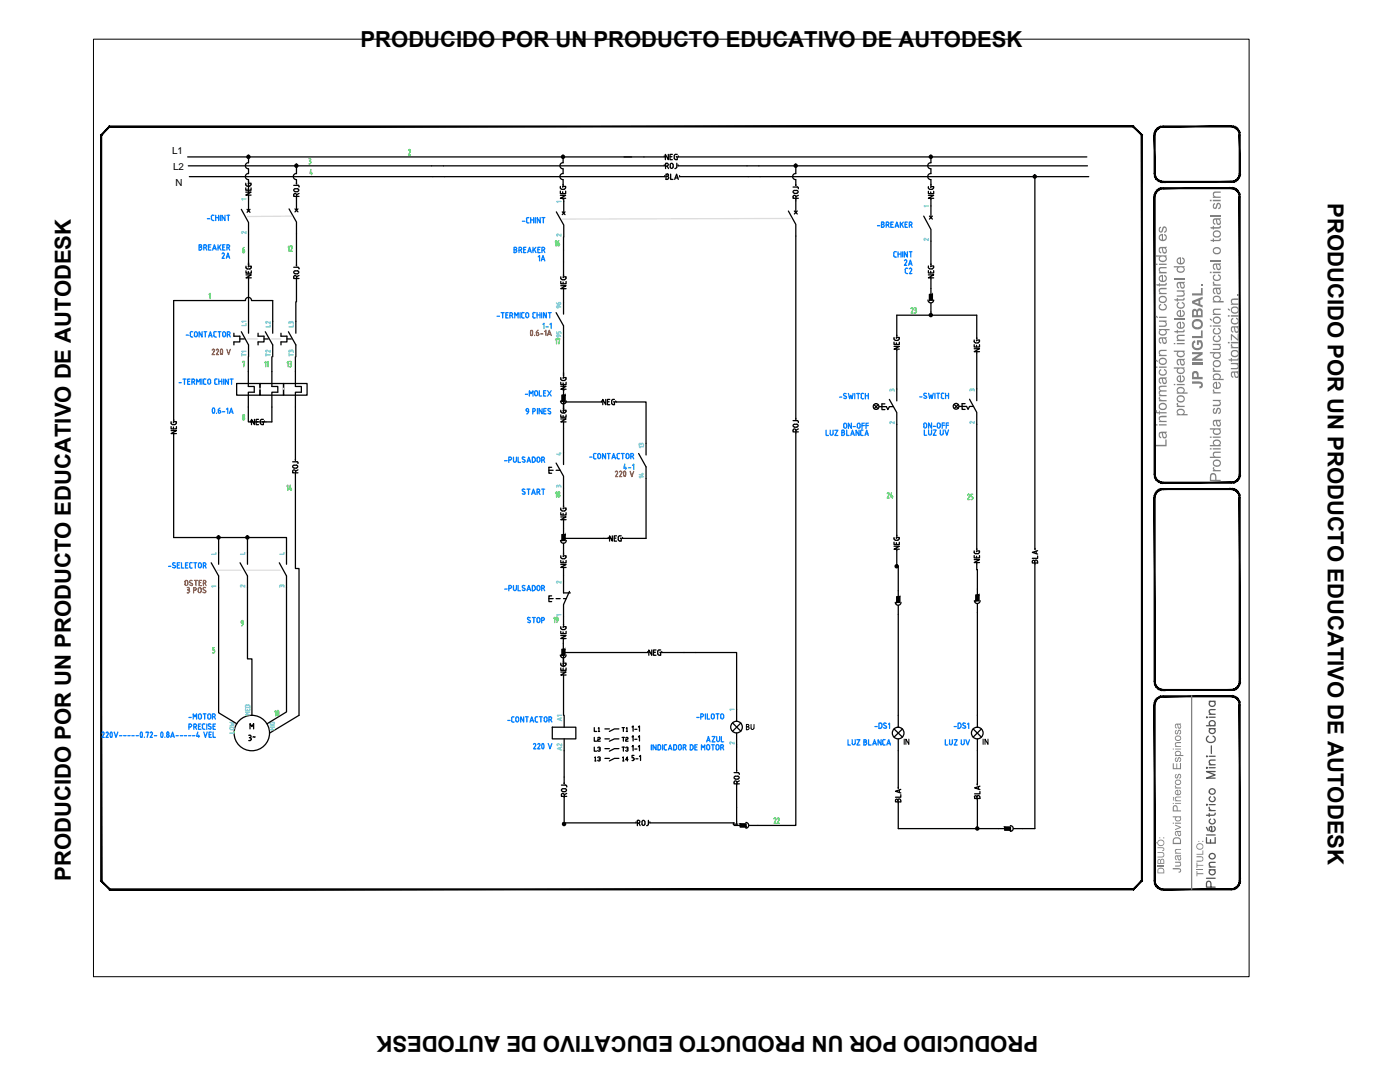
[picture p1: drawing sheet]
<svg xmlns="http://www.w3.org/2000/svg" width="279mm" height="216mm" viewBox="0 0 279 216" stroke-linecap="round" stroke-linejoin="round" font-family="sans-serif">
<defs><g id="words">
<g font-size="4.4">
<text x="72" y="9.5">PRODUCIDO POR UN PRODUCTO EDUCATIVO DE AUTODESK</text>
<text x="265" y="40.5" transform="rotate(90 265 40.5)">PRODUCIDO POR UN PRODUCTO EDUCATIVO DE AUTODESK</text>
<text x="14.2" y="175.8" transform="rotate(-90 14.2 175.8)">PRODUCIDO POR UN PRODUCTO EDUCATIVO DE AUTODESK</text>
<text x="207.2" y="206.8" transform="rotate(180 207.2 206.8)">PRODUCIDO POR UN PRODUCTO EDUCATIVO DE AUTODESK</text>
</g>
<g font-size="1.9">
<text x="34.4" y="30.6">L1</text>
<text x="34.6" y="33.9">L2</text>
<text x="35" y="37.1">N</text>
</g>
</g></defs>
<!-- layer: TITLE -->
<g fill="#000" stroke="#000" stroke-width=".2">
<path d="M230.3 34.6h.2l-.1 .6zM230.5 34.6l-.1 .6 .2-.1zM230.4 35.2l.2-.1 .1 .6zM230.6 35.1l.1 .6 .1-.2zM230.7 35.7l.1-.2 .3 .6zM230.8 35.5l.3 .6 .1-.2zM231.2 35.9l.4 .4-.5-.2zM231.2 35.9l.4 .4v-.2zM231.6 36.1l.5 .3-.5-.1zM231.6 36.1l.5 .3v-.2z"/>
<path d="M230.3 27l.2 7.6v-7.6zM230.3 27l.2 7.6h-.2z"/>
<path d="M230.3 39.3l.2 55.3v-55.3zM230.3 39.3l.2 55.3h-.2z"/>
<path d="M231.6 25.2l.5-.1v.2zM231.6 25.2v.2l.5-.1zM231.1 25.5l.5-.3v.2zM231.1 25.5l.1 .2 .4-.3zM231.1 25.5l.1 .2-.5 .2zM230.7 25.9l.1 .1 .4-.3zM230.7 25.9l.1 .1-.4 .4zM230.4 26.4h.2l.2-.4zM230.4 26.4h.2l-.3 .6zM230.6 26.4l-.3 .6h.2z"/>
<path d="M231.6 37.5h.5v.2zM231.6 37.5v.2h.5zM231.1 37.8l.5-.3v.2zM231.1 37.8l.1 .2 .4-.3zM231.1 37.8l.1 .2-.5 .2zM230.7 38.2l.1 .1 .4-.3zM230.7 38.2l.1 .1-.4 .4zM230.4 38.7l.2 .1 .2-.5zM230.4 38.7l.2 .1-.3 .5zM230.6 38.8l-.3 .5h.2z"/>
<path d="M245.7 36.2l.6 .1-.6 .1zM245.7 36.2l.6 .1-.1-.2zM246.2 36.1h.6l-.5 .2zM246.2 36.1h.6l-.1-.2zM246.7 35.9l.5-.2-.4 .4zM246.7 35.9l.5-.2-.2-.2zM247 35.5l.4-.3-.2 .5zM247.3 35.1l-.3 .4 .4-.3zM247.5 34.6l-.1 .6-.1-.1zM247.3 34.6v.5l.2-.5z"/>
<path d="M232.1 37.7h13.6v-.2zM232.1 37.5h13.6l-13.6 .2z"/>
<path d="M232.1 36.4h13.6v-.2zM232.1 36.2h13.6l-13.6 .2z"/>
<path d="M232.1 25.3h13.6v-.2zM232.1 25.1h13.6l-13.6 .2z"/>
<path d="M247.4 26.4l.1 .6h-.2zM247.3 26.4v.6l.1-.6zM247.2 25.9l.2 .5h-.1zM247 26l.3 .4-.1-.5zM246.8 25.5l.4 .4-.2 .1zM246.8 25.5l-.1 .2 .3 .3zM246.3 25.2l.5 .3-.1 .2zM246.3 25.2l-.1 .2 .5 .3zM245.7 25.1l.6 .1-.1 .2zM245.7 25.1v.2l.5 .1z"/>
<path d="M247.4 38.7l.1 .6h-.2zM247.3 38.8v.5l.1-.6zM247.2 38.2l.2 .5-.1 .1zM247 38.3l.3 .5-.1-.6zM246.8 37.8l.4 .4-.2 .1zM246.8 37.8l-.1 .2 .3 .3zM246.3 37.5l.5 .3-.1 .2zM246.3 37.5l-.1 .2 .5 .3zM245.7 37.5h.6l-.1 .2zM245.7 37.5v.2h.5z"/>
<path d="M247.3 27l.2 7.6v-7.6zM247.3 27l.2 7.6h-.2z"/>
<path d="M247.3 39.3l.2 55.3v-55.3zM247.3 39.3l.2 55.3h-.2z"/>
<path d="M230.3 94.6h.2l-.1 .6zM230.5 94.6l-.1 .6 .2-.1zM230.4 95.2l.2-.1 .1 .6zM230.6 95.1l.1 .6 .1-.1zM230.7 95.7l.1-.1 .3 .5zM230.8 95.6l.3 .5 .1-.2zM231.2 95.9l.4 .4-.5-.2zM231.2 95.9l.4 .4v-.2zM231.6 96.1l.5 .3-.5-.1zM231.6 96.1l.5 .3v-.2z"/>
<path d="M230.3 99.3l.2 36.7v-36.7zM230.3 99.3l.2 36.7h-.2z"/>
<path d="M231.6 97.6l.5-.1v.2zM231.6 97.6v.2l.5-.1zM231.1 97.8l.5-.2v.2zM231.1 97.8l.1 .2 .4-.2zM231.1 97.8l.1 .2-.5 .2zM230.7 98.2l.1 .2 .4-.4zM230.7 98.2l.1 .2-.4 .3zM230.4 98.7l.2 .1 .2-.4zM230.4 98.7l.2 .1-.3 .5zM230.6 98.8l-.3 .5h.2z"/>
<path d="M232.1 97.5v.2l13.6-.2zM232.1 97.7l13.6-.2v.2z"/>
<path d="M232.1 96.2v.2l13.6-.2zM232.1 96.4l13.6-.2v.2z"/>
<path d="M245.7 96.2l.6 .1-.6 .1zM245.7 96.2l.6 .1-.1-.2zM246.2 96.1h.6l-.5 .2zM246.2 96.1h.6l-.1-.2zM246.7 95.9l.5-.2-.4 .4zM246.7 95.9l.5-.2-.2-.1zM247 95.6l.4-.4-.2 .5zM247.3 95.1l-.3 .5 .4-.4zM247.5 94.6l-.1 .6-.1-.1zM247.3 94.6v.5l.2-.5z"/>
<path d="M247.4 98.7l.1 .6h-.2zM247.3 98.8v.5l.1-.6zM247.2 98.2l.2 .5-.1 .1zM247 98.4l.3 .4-.1-.6zM246.8 97.8l.4 .4-.2 .2zM246.8 97.8l-.1 .2 .3 .4zM246.3 97.6l.5 .2-.1 .2zM246.3 97.6l-.1 .2 .5 .2zM245.7 97.5l.6 .1-.1 .2zM245.7 97.5v.2l.5 .1z"/>
<path d="M247.3 99.3l.2 36.7v-36.7zM247.3 99.3l.2 36.7h-.2z"/>
<path d="M230.3 136h.2l-.1 .5zM230.5 136l-.1 .5h.2zM230.4 136.5h.2l.1 .5zM230.6 136.5l.1 .5 .1-.1zM230.7 137l.1-.1 .3 .5zM230.8 136.9l.3 .5 .1-.1zM231.2 137.3l.4 .4-.5-.3zM231.2 137.3l.4 .4v-.2zM231.6 137.5l.5 .3-.5-.1zM231.6 137.5l.5 .3v-.2z"/>
<path d="M231.6 138.9l.5-.1v.3zM231.6 138.9v.2h.5zM231.1 139.2l.5-.3v.2zM231.1 139.2l.1 .1 .4-.2zM230.7 139.6l.4-.4 .1 .1zM230.7 139.6l.1 .1 .4-.4zM230.7 139.6l.1 .1-.4 .4zM230.4 140.1l.2 .1 .2-.5zM230.4 140.1l.2 .1-.3 .5zM230.6 140.2l-.3 .5h.2z"/>
<path d="M232.1 138.8v.3l13.6-.3zM232.1 139.1l13.6-.3v.3z"/>
<path d="M232.1 137.6v.2l13.6-.2zM232.1 137.8l13.6-.2v.2z"/>
<path d="M245.7 137.6l.6 .1-.6 .1zM245.7 137.6l.6 .1-.1-.2zM246.2 137.5l.6-.1-.5 .3zM246.2 137.5l.6-.1-.1-.1zM246.7 137.3l.5-.3-.4 .4zM247 136.9l-.3 .4 .5-.3zM247 136.9l.4-.4-.2 .5zM247.3 136.5l-.3 .4 .4-.4zM247.5 136l-.1 .5h-.1zM247.3 136v.5l.2-.5z"/>
<path d="M230.3 140.7l.2 35.1v-35.1zM230.3 140.7l.2 35.1h-.2z"/>
<path d="M247.4 140.1l.1 .6h-.2zM247.3 140.2v.5l.1-.6zM247.2 139.6l.2 .5-.1 .1zM247 139.7l.3 .5-.1-.6zM246.8 139.2l.4 .4-.2 .1zM246.8 139.2l-.1 .1 .3 .4zM246.3 138.9l.5 .3-.1 .1zM246.3 138.9l-.1 .2 .5 .2zM245.7 138.8l.6 .1-.1 .2zM245.7 138.8v.3h.5z"/>
<path d="M247.3 140.7l.2 35.1v-35.1zM247.3 140.7l.2 35.1h-.2z"/>
<path d="M227.8 27v148.7l.2 .1zM227.8 27l.2-.1v148.9zM226.1 25.3l1.7 1.7 .2-.1zM226.2 25.1l1.8 1.8-1.9-1.6zM21.9 25.3h204.2l.1-.2zM21.8 25.1h204.4l-204.3 .2zM21.8 25.1l-1.5 1.9 1.6-1.7zM21.8 25.1l-1.5 1.9-.2-.1zM20.1 26.9l.2 148.8v-148.7zM20.1 26.9l.2 148.8-.2 .1zM20.1 175.8l1.8 1.6-1.6-1.7zM20.1 175.8l1.8 1.6-.1 .2zM21.9 177.4l-.1 .2 204.3-.2zM21.8 177.6l204.3-.2 .1 .2zM226.1 177.4l.1 .2 1.6-1.9zM227.8 175.7l.2 .1-1.8 1.8z"/>
<path d="M230.3 175.8h.2l-.1 .5zM230.5 175.8l-.1 .5h.2zM230.4 176.3h.2l.1 .5zM230.6 176.3l.1 .5 .1-.1zM230.7 176.8l.1-.1 .3 .5zM230.8 176.7l.3 .5 .1-.2zM231.2 177l.4 .5-.5-.3zM231.2 177l.4 .5v-.2zM231.6 177.3l.5 .3-.5-.1zM231.6 177.3l.5 .3v-.2z"/>
<path d="M232.1 177.4v.2l13.6-.2zM232.1 177.6l13.6-.2v.2z"/>
<path d="M245.7 177.4l.6 .1-.6 .1zM245.7 177.4l.6 .1-.1-.2zM246.2 177.3l.6-.1-.5 .3zM246.2 177.3l.6-.1-.1-.2zM246.7 177l.5-.2-.4 .4zM246.7 177l.5-.2-.2-.1zM247 176.7l.4-.4-.2 .5zM247.3 176.3l-.3 .4 .4-.4zM247.5 175.8l-.1 .5h-.1zM247.3 175.8v.5l.2-.5z"/>
</g>
<path d="M227.9 27v9.4M227.9 162.6v13.2" fill="none" stroke="#000" stroke-width=".25"/>
<!-- layer: LOC -->
<path d="M237.8 138.8v38.6" fill="none" stroke="#808080" stroke-width=".25"/>
<g fill="#808080">
<path d="M231 172.7h1.4v.2h-1.4z"/>
<path d="M231 170l1.2 .1 .2 .2-.1 .7-.3 .1h-1v-.2h1.1l.1-.3-.1-.3-1.1-.1z"/>
<path d="M231 169.1h1a.38 .38 0 0 1 .4 .4 .38 .38 0 0 1-.4 .3v-.1a.21 .21 0 0 0 .2-.2 .21 .21 0 0 0-.2-.3h-1z"/>
<path d="M238.8 173.8h.2v.4h1.1v.2h-1.1v.5h-.2z"/>
<path d="M238.8 173.4h1.3v.2h-1.3z"/>
<path d="M238.8 172.1h.2v.5h1.1v.1h-1.1v.5h-.2z"/>
<path d="M238.8 170.8l1.1 .1 .2 .3v.4l-.1 .3h-1.2v-.2h.9a.35 .35 0 0 0 .3-.4 .35 .35 0 0 0-.4-.2h-.8z"/>
<path d="M238.8 170.4h1.2v-.7h.1v.8h-1.3z"/>
<path d="M230.7 88.8h1.9v-1.1h.2v1.4h-2.1z"/>
<path d="M231.3 83.1l.5-.1h1v.3h-1a.37 .37 0 0 0-.3 .4 .37 .37 0 0 0 .5 .3h.8v.2h-1.5v-.2h.2l-.2-.3z"/>
<path d="M230.7 81.8l.2 .1 .1 .3h.3v-.3h.2v.3h1.3v.3h-1.3v.2h-.2v-.2l-.6-.1z"/>
<path d="M231.3 79.2l.2 .1a.32 .32 0 0 0 .1 .4 .32 .32 0 0 0 .3 .1h.9v.3h-1.5v-.3h.2l-.2-.2z"/>
<path d="M231.3 77.2l.3-.3h1.2v.3h-1a.33 .33 0 0 0-.3 .5 .33 .33 0 0 0 .4 .2h.9v.2h-1a.36 .36 0 0 0-.3 .5 .36 .36 0 0 0 .5 .2h.8v.3h-1.5v-.2h.2l-.2-.3v-.4a.24 .24 0 0 0 .2-.2 .24 .24 0 0 0-.2-.3z"/>
<path d="M231.3 73.9l.4-.3v.3a.48 .48 0 0 0-.1 .7 .48 .48 0 0 0 .7 .1l.3-.3v-.3l-.3-.2v-.3l.3 .1 .3 .4-.1 .5-.2 .3-.5 .1-.5-.1-.3-.2z"/>
<path d="M231.3 70l.3-.2h1.2v.2h-.9a.39 .39 0 0 0-.4 .5 .39 .39 0 0 0 .5 .3h.8v.3h-1.5v-.3h.2l-.2-.2z"/>
<path d="M231.3 64h1.5v.2h-.2l.3 .3-.2 .6-1.4 .1v-.2h1a.4 .4 0 0 0 .3-.5 .4 .4 0 0 0-.5-.3h-.8z"/>
<path d="M231.3 60.9l.4-.3 .1 .3-.3 .1v.4l.2 .2 .4 .1 .4-.1 .1-.2v-.4l-.3-.1v-.3h.2l.4 .5-.1 .6-.5 .3-.8-.2-.2-.3z"/>
<path d="M231.4 57.6l.3-.2h1.1v.3h-.9a.37 .37 0 0 0-.4 .4 .37 .37 0 0 0 .5 .3h.8v.3h-1.5v-.2h.2l-.2-.3z"/>
<path d="M230.7 56.7h.6v-.2h.2v.2h1.1v-.2h.2a.36 .36 0 0 1 0 .4 .36 .36 0 0 1-.4 .1h-.9v.2h-.2v-.2h-.4z"/>
<path d="M231.3 53.5l.2-.2h1.3v.2h-.9a.37 .37 0 0 0-.4 .5 .37 .37 0 0 0 .5 .3h.8v.3h-1.5v-.3h.2l-.2-.3z"/>
<path d="M231.4 45.4l.3-.2v.3a.32 .32 0 0 0-.2 .3 .32 .32 0 0 0 .3 .3l.3-.8a.58 .58 0 0 1 .7 .1 .58 .58 0 0 1 0 .8l-.4 .3-.1-.3 .3-.2a.27 .27 0 0 0 0-.5 .27 .27 0 0 0-.4 .2l-.2 .5a.51 .51 0 0 1-.7 0 .51 .51 0 0 1 0-.7z"/>
<path d="M234.9 80.4l.2 .1a.37 .37 0 0 0 .1 .4 .37 .37 0 0 0 .4 .1h.8v.2h-1.5v-.2h.2a.35 .35 0 0 1-.3-.3 .35 .35 0 0 1 .1-.3z"/>
<path d="M235 66.9l1.4-.1v.2h-.9a.37 .37 0 0 0-.4 .5 .37 .37 0 0 0 .5 .3h.8v.3h-1.5v-.3h.2l-.3-.4z"/>
<path d="M234.3 66.1h.6v-.3h.2v.3h1l.1-.3h.2a.37 .37 0 0 1 0 .4 .37 .37 0 0 1-.4 .1h-.9v.2h-.2v-.2h-.4z"/>
<path d="M231.1 173.3l.4-.2 .6 .2 .3 .3v.7h-1.4zM231.3 173.4l-.1 .7h1v-.5l-.2-.2z"/>
<path d="M231.1 171.5l.2-.1 .3 .2 .2-.2h.4l.2 .3v.7h-1.4v-.8zM231.3 171.6l-.1 .6h.3v-.5zM231.8 171.6l-.1 .6h.5v-.3a.25 .25 0 0 0-.1-.3 .25 .25 0 0 0-.3 0z"/>
<path d="M231 168.2a.68 .68 0 0 1 1.3 0 .68 .68 0 0 1-1.3 0zM231.2 168.1a.5 .5 0 0 0 1 0 .5 .5 0 0 0-1 0zM230.7 168l.2 .3-.2-.1z"/>
<path d="M231.4 167.1h.1v.2h-.1zM232.1 167.1h.3v.2h-.3z"/>
<path d="M238.8 168.9a.69 .69 0 0 1 1.3 0 .69 .69 0 0 1-1.3 0zM239.1 168.5l-.2 .6 .2 .2 .6 .1 .2-.2 .1-.4-.2-.3z"/>
<path d="M239.2 167.8h.1v.2h-.1zM239.9 167.8h.2v.2h-.2z"/>
<path d="M231.3 86.3l.4-.2 1.1-.1v.3l-.2 .1 .3 .4-.2 .6-.5 .1-.2-.3-.1-.5a.25 .25 0 0 0-.3-.3 .25 .25 0 0 0-.1 .5v.2l.3 .1-.1 .2-.4-.2zM232.1 86.4v.5a.3 .3 0 0 0 .5 .3 .3 .3 0 0 0 0-.6l-.2-.2z"/>
<path d="M230.7 84.7h.3v.2h-.3zM231.3 84.7h1.5v.2h-1.5z"/>
<path d="M231.3 80.7l.5-.3 .7 .1 .4 .4-.1 .6-.4 .3-.9-.1-.2-.3zM231.6 80.8l-.1 .2 .1 .5h.8a.51 .51 0 0 0 .1-.7 .51 .51 0 0 0-.7-.1z"/>
<path d="M231.3 75.5l.3-.2 1.2-.1v.3l-.2 .1 .3 .3-.1 .5a.51 .51 0 0 1-.7 .2 .51 .51 0 0 1-.2-.7 .28 .28 0 0 0-.3-.3 .28 .28 0 0 0-.1 .5l.3 .3-.1 .2-.4-.3zM232.1 75.6v.3a.31 .31 0 0 0 .2 .4 .31 .31 0 0 0 .4-.1 .31 .31 0 0 0-.1-.4l-.2-.2z"/>
<path d="M230.7 73.1h.3v.3h-.3zM231.3 73.1h1.5v.3h-1.5z"/>
<path d="M231.4 71.6l.5-.2h.6l.4 .5-.1 .6-.4 .3h-.8l-.3-.5v-.4zM231.6 71.7l-.1 .5 .2 .3h.6l.3-.2v-.3l-.2-.3zM230.7 71.7l.4 .3v.2l-.4-.2z"/>
<path d="M231.4 67.4l1.4-.2v.3h-.2l.3 .4v.4l-.2 .3h-.6l-.2-.6a.26 .26 0 0 0 0-.3 .26 .26 0 0 0-.4-.1v.5l.3 .3-.1 .2-.3-.1-.1-.3zM232.1 67.5v.3a.32 .32 0 0 0 .1 .5 .32 .32 0 0 0 .5-.1 .32 .32 0 0 0-.1-.4z"/>
<path d="M231.3 65.6h2.1v.3h-.8l.3 .3-.1 .5-.3 .2-.5 .1-.5-.2-.2-.3v-.4l.2-.2h-.2zM231.5 66v.4l.2 .3h.6l.3-.3-.1-.5h-.6z"/>
<path d="M231.3 63.2h1.5v.2h-1.5zM230.7 62.9l.4 .3v.3l-.4-.2z"/>
<path d="M231.3 59.3l.4-.3 .9 .1 .3 .4-.2 .7-.4 .3-.7-.1-.3-.4zM231.6 59.4l-.1 .5 .2 .2 .7 .1 .2-.2v-.4l-.1-.2z"/>
<path d="M231.4 55.1l.7-.3v1.2h.3a.42 .42 0 0 0 .3-.5 .42 .42 0 0 0-.4-.4l.1-.3 .3 .2 .2 .3v.5l-.5 .4-.6 .1-.5-.5zM231.6 55.2l-.1 .5 .1 .2 .3 .1v-.9z"/>
<path d="M230.7 52.6h.3v.3h-.3zM231.3 52.6h1.5v.3h-1.5z"/>
<path d="M230.7 51h2.1v.2h-.2l.3 .3v.3l-.4 .4h-.9l-.3-.4v-.3l.2-.3h-.8zM231.6 51.3l-.1 .2v.4l.3 .1 .7-.1a.47 .47 0 0 0 0-.6 .47 .47 0 0 0-.7-.1z"/>
<path d="M231.3 49.5l.3-.2 1.2-.1v.3h-.2l.3 .4-.1 .5a.51 .51 0 0 1-.7 .1 .51 .51 0 0 1-.2-.6 .23 .23 0 0 0-.1-.4 .23 .23 0 0 0-.3 .2v.4l.3 .2-.1 .3-.4-.3zM232.1 49.5v.4a.32 .32 0 0 0 .2 .4 .32 .32 0 0 0 .4-.1 .32 .32 0 0 0-.1-.5z"/>
<path d="M231.4 46.9l.3-.2h.4v1.1h.2l.3-.3v-.4l-.3-.1 .1-.3h.1l.4 .4-.1 .7-.5 .3-.8-.2-.2-.3zM231.6 47.1l-.1 .4 .4 .3v-.8z"/>
<path d="M234.9 81.9l.4-.3h.7l.5 .5-.3 .5h.8v.3h-2.1v-.2h.2l-.3-.4zM235.1 81.9v.2a.6 .6 0 0 0 .5 .6 .6 .6 0 0 0 .6-.5l-.1-.3-.3-.1z"/>
<path d="M235 79.1l.4-.2 .8 .1 .3 .5-.2 .5-.5 .3-.7-.1-.3-.5zM235.2 79.2l-.1 .2a.57 .57 0 0 0 .6 .6 .57 .57 0 0 0 .5-.6l-.3-.3z"/>
<path d="M235 77.4l.4-.2 .8 .1 .3 .5-.3 .5h.8v.3h-2.1v-.3h.2l-.3-.3zM235.2 77.5l-.2 .3 .2 .4 .7 .1 .2-.1a.52 .52 0 0 0-.1-.7 .52 .52 0 0 0-.7 0z"/>
<path d="M234.3 76.6h.3v.3h-.3zM234.9 76.6h1.5v.3h-1.5z"/>
<path d="M234.9 75.2l.2-.2 .6-.1v1.1h.2l.3-.4v-.3l-.3-.1 .1-.3 .2 .1 .3 .4-.2 .6-.5 .3-.6-.1-.4-.5zM235.1 75.3v.5l.4 .2v-.8z"/>
<path d="M234.3 73.3h2.1v.2h-.2l.2 .2v.5l-.3 .4h-.8l-.4-.4-.1-.3 .2-.3h-.7zM235.2 73.6a.53 .53 0 0 0 .1 .8 .53 .53 0 0 0 .7-.1l.2-.3-.2-.4-.5-.1z"/>
<path d="M234.9 71.7l1.5-.2v.3l-.2 .1 .3 .4-.3 .6h-.5l-.2-.7a.25 .25 0 0 0-.2-.3 .25 .25 0 0 0-.2 .3l.2 .7h-.2l-.2-.4zM235.6 71.9l.1 .3a.31 .31 0 0 0 .3 .4 .31 .31 0 0 0 .3-.2 .31 .31 0 0 0-.2-.4z"/>
<path d="M234.3 70h2.1v.2h-.2l.2 .2v.5l-.4 .4-.8-.1-.4-.4 .2-.6h-.7zM235.2 70.3a.53 .53 0 0 0 .1 .7 .53 .53 0 0 0 .7 0l.2-.3-.2-.4-.3-.1z"/>
<path d="M234.3 68.4h.3v.3h-.3zM234.9 68.4h1.5v.3h-1.5z"/>
<path d="M235 64.4l.7-.2v1.1h.1l.4-.4v-.3l-.3-.1 .1-.3 .2 .1 .3 .5-.2 .5-.3 .3h-.7l-.3-.2-.2-.4zM235.2 64.5l-.1 .1a.43 .43 0 0 0 0 .5 .43 .43 0 0 0 .4 .2v-.8z"/>
</g>
<path d="M234.3 63.7h2.1" fill="none" stroke="#808080" stroke-width=".25"/>
<g fill="#808080">
<path d="M234.9 60.5l.4-.2v.2a.48 .48 0 0 0-.2 .7 .48 .48 0 0 0 .7 .1l.3-.1 .1-.3-.1-.3-.3-.1 .1-.2 .3 .1 .3 .4-.1 .5-.6 .3-.6-.1-.3-.2-.1-.5z"/>
<path d="M234.3 59.7h.6v-.2h.2v.2h1l.1-.2h.2a.37 .37 0 0 1 0 .4 .37 .37 0 0 1-.4 .1h-.9v.2h-.2v-.2h-.4z"/>
<path d="M234.9 57.9h1.5v.3h-.2l.3 .4-.3 .5-1.3 .1v-.2l.9-.1a.37 .37 0 0 0 .4-.4 .37 .37 0 0 0-.5-.3h-.8z"/>
<path d="M235 62.1l.7-.3 .1 1.2 .4-.3v-.4l-.3-.2 .1-.2 .2 .1 .3 .4-.1 .5-.5 .4-.8-.1-.3-.5zM235.2 62.2l-.1 .2a.51 .51 0 0 0 .4 .6v-.9z"/>
<path d="M234.9 56.5l.4-.3h1.1v.3h-.2l.3 .5-.3 .6-.5-.1-.2-.6a.27 .27 0 0 0-.1-.3 .27 .27 0 0 0-.4 .1 .27 .27 0 0 0 .1 .3l.2 .3v.3l-.4-.3zM235.6 56.5l.1 .4a.3 .3 0 0 0 .2 .4 .3 .3 0 0 0 .4-.1 .3 .3 0 0 0-.1-.4l-.2-.3z"/>
</g>
<path d="M234.3 55.7h2.1" fill="none" stroke="#808080" stroke-width=".25"/>
<g fill="#808080">
<path d="M237.9 76.1l1.9 .1 .3 .4-.1 .6-.6 .3-.1-.4a.28 .28 0 0 0 .4-.3 .28 .28 0 0 0-.4-.2h-1.4z"/>
<path d="M234.3 53.1h2.1v.2h-.2l.2 .2v.5l-.4 .4h-.7l-.4-.4v-.5l.1-.1h-.7zM235.2 53.4v.1a.53 .53 0 0 0 .1 .7 .53 .53 0 0 0 .7-.1l.2-.3-.1-.3-.3-.2z"/>
<path d="M235 51.6l.1-.2 .6-.1v1.2h.2l.3-.4v-.3l-.3-.2 .1-.3 .1 .1 .4 .5-.2 .6-.5 .3-.6-.1-.4-.5zM235.1 51.7v.5l.4 .3v-.9z"/>
<path d="M238 74.2l.3-.2 .7 .2 .2 .3v.7h.8v.5h-2.1v-1.2zM238.3 74.5l-.1 .7h.7v-.3a.35 .35 0 0 0-.2-.4 .35 .35 0 0 0-.4 0z"/>
</g>
<path d="M237.9 72.6h2.1" fill="none" stroke="#808080" stroke-width=".42"/>
<g fill="#808080">
<path d="M237.9 70.3h2.1v.4l-1.4 .9h1.4v.4h-2.1v-.4l1.4-.9h-1.4z"/>
<path d="M238.1 68.1l.4-.2 .1 .5-.4 .2 .1 .6 .2 .2 .6 .1 .5-.3 .1-.6-.2-.3h-.2v.5h-.4v-.9h.9l.3 .6v.6l-.3 .5-.5 .3-1.1-.2-.3-.6v-.6z"/>
<path d="M237.9 67h1.8v-1.1h.3v1.6h-2.1z"/>
<path d="M237.9 58.5h1.8v-1h.3v1.5h-2.1z"/>
<path d="M239.6 56.8h.4v.3h-.4z"/>
<path d="M242.1 93.2l.2 .1a.37 .37 0 0 0 .1 .4 .37 .37 0 0 0 .4 .1h.8v.3h-1.6v-.3h.3l-.3-.2z"/>
<path d="M242.1 90.3l.3-.2h1.2v.3h-1.1l-.2 .2 .2 .5h1.1v.3h-2.1v-.3h.8l-.3-.2z"/>
<path d="M242.2 81.5l.3-.1v.2l-.2 .3a.25 .25 0 0 0 0 .3 .25 .25 0 0 0 .3 0l.2-.7 .5-.1 .3 .2 .1 .6-.4 .4h-.2v-.2a.34 .34 0 0 0 .4-.4 .34 .34 0 0 0-.4-.3l-.3 .8-.5 .1-.3-.4z"/>
<path d="M242 79.8h1.6v.2h-.2l.3 .3-.1 .5-.5 .3h-1.1v-.3h1.3l.1-.3-.2-.4-1.2-.1z"/>
<path d="M242.1 77.7l.2 .1a.33 .33 0 0 0 .1 .4 .33 .33 0 0 0 .4 .1h.8v.2h-1.6v-.2h.3a.38 .38 0 0 1-.2-.6z"/>
<path d="M242.1 73.3l.2 .1a.32 .32 0 0 0 .1 .4 .32 .32 0 0 0 .3 .1h.9v.3h-1.6v-.3h.3a.4 .4 0 0 1-.2-.6z"/>
<path d="M242 68.6h1.6v.2h-.2l.3 .4-.3 .6h-1.4v-.2h1.1a.38 .38 0 0 0 .3-.5 .38 .38 0 0 0-.5-.2h-.9z"/>
<path d="M242.2 67.1l.3-.2v.3a.46 .46 0 0 0-.1 .7 .46 .46 0 0 0 .6 .1l.3-.1 .1-.2v-.4l-.3-.1v-.3l.4 .2 .2 .3-.1 .5-.6 .4-.5-.1-.3-.2-.2-.2z"/>
<path d="M242.1 65.6l.4-.2v.3a.48 .48 0 0 0-.1 .7 .48 .48 0 0 0 .7 0h.2a.39 .39 0 0 0 .1-.5 .39 .39 0 0 0-.3-.3v-.2h.2l.4 .5-.1 .5-.5 .3h-.5l-.4-.2-.2-.2z"/>
<path d="M242.1 61.8l.3-.2h1.2v.2h-.9a.39 .39 0 0 0-.4 .5 .39 .39 0 0 0 .5 .3h.8v.3h-1.6v-.3h.3l-.3-.3z"/>
<path d="M242.1 56.2h.2a.37 .37 0 0 0 .1 .5 .37 .37 0 0 0 .4 .1h.8v.2h-1.6v-.2h.3a.4 .4 0 0 1-.2-.6z"/>
<path d="M242.2 54.9l.3-.1 .1 .2-.3 .2 .1 .5 .5 .1 .5-.2a.39 .39 0 0 0 0-.4 .39 .39 0 0 0-.3-.2v-.3l.4 .2 .2 .3-.1 .5-.4 .3-.6 .1-.3-.1-.3-.4z"/>
<path d="M238.1 64l.6-.3h.5l.5 .2 .4 .5-.2 .9-.6 .4h-.6l-.5-.2-.3-.5v-.6zM238.4 64.2l-.2 .5 .2 .5 .9 .1 .4-.4v-.4l-.2-.3z"/>
<path d="M238 61.8l.2-.1 .4-.1 .3 .3 .1-.3 .3-.1 .5 .2 .2 .3v1.3h-2.1zM238.4 62l-.2 .2v.7h.5v-.4a.34 .34 0 0 0-.3-.5zM239.2 62l-.1 .9h.6v-.6a.3 .3 0 0 0-.2-.3 .3 .3 0 0 0-.3 0z"/>
<path d="M237.9 60.1l2.1-.9v.5l-.4 .2v.8l.4 .2v.5l-2.1-.9zM238.4 60.3l.8 .3v-.6z"/>
<path d="M241.6 94.6l.3-.2h.5l.3 .4 .1 .9h.8v.3h-2.1zM241.9 94.7l-.1 .2-.1 .8h.8v-.6a.45 .45 0 0 0-.6-.4z"/>
<path d="M242.1 92.4a.78 .78 0 0 1 1.5 0 .78 .78 0 0 1-1.5 0zM242.5 92l-.2 .3v.3l.2 .2 .6 .1 .3-.2v-.4l-.1-.2z"/>
<path d="M241.5 89.4h.3v.3h-.3zM242 89.4h1.6v.3h-1.6z"/>
<path d="M242.2 87.9l.4-.2 .8 .2 .3 .3-.1 .4-.2 .2h.2v.3h-2.1v-.3h.8l-.3-.3zM242.4 88l-.1 .2a.58 .58 0 0 0 .4 .6 .58 .58 0 0 0 .7-.3 .58 .58 0 0 0-.3-.5 .58 .58 0 0 0-.6 0z"/>
<path d="M241.5 87.1h.3v.3h-.3zM242 87.1h1.6v.3h-1.6z"/>
<path d="M241.5 85.5h2.1v.2h-.2l.3 .3-.1 .4-.3 .3-.8 .1-.5-.5v-.3l.3-.3h-.8zM242.4 85.8l-.1 .2 .1 .4 .7 .1 .2-.1a.48 .48 0 0 0-.1-.7 .48 .48 0 0 0-.6 .1z"/>
<path d="M242.1 84l.3-.2 1.2-.1v.3h-.2l.3 .4-.1 .5a.51 .51 0 0 1-.7 .1 .51 .51 0 0 1-.2-.6 .28 .28 0 0 0-.3-.3 .28 .28 0 0 0-.1 .4l.3 .3-.1 .3-.4-.3zM242.9 84.1v.3a.31 .31 0 0 0 .2 .4 .31 .31 0 0 0 .4-.2 .31 .31 0 0 0-.1-.4l-.2-.1z"/>
<path d="M242.1 76.5l.4-.3h.4v1.1h.2l.3-.3v-.3l-.3-.2v-.3h.2l.4 .5-.1 .6-.6 .3-.7-.1-.3-.4zM242.4 76.5l-.1 .5 .4 .3v-.9z"/>
<path d="M242.1 74.8l.6-.3 .7 .1 .3 .4v.3l-.3 .3h.8v.2h-2.2v-.2h.3l-.3-.2zM242.4 74.9l-.1 .1a.58 .58 0 0 0 .3 .6 .58 .58 0 0 0 .7-.1l.1-.4-.1-.2z"/>
<path d="M242.1 72.1l.5-.3 .6 .1 .5 .5-.1 .6-.4 .3-.9-.1-.3-.4zM242.4 72.2l-.1 .2 .1 .5h.8a.51 .51 0 0 0 0-.7 .51 .51 0 0 0-.7 0z"/>
<path d="M241.5 70.3h2.1v.2h-.2l.2 .2 .1 .4-.5 .5h-.7l-.5-.4v-.4l.3-.3h-.8zM242.4 70.6l-.1 .2 .1 .4 .4 .2 .4-.2a.45 .45 0 0 0 .1-.6 .45 .45 0 0 0-.6-.1z"/>
<path d="M241.5 64.9h.3v.3h-.3zM242 64.9h1.6v.3h-1.6z"/>
<path d="M242.1 63.4l.5-.3 .6 .1 .5 .5-.1 .6-.4 .3-.9-.1-.3-.4zM242.5 63.5l-.2 .2 .1 .5 .7 .1 .3-.2a.57 .57 0 0 0-.2-.6 .57 .57 0 0 0-.7 0zM241.5 63.5l.4 .3v.2l-.4-.2z"/>
<path d="M242.1 59.3l.5-.3 .7 .1 .4 .4v.3l-.3 .3h.8v.3h-2.2v-.3h.3l-.3-.3zM242.3 59.4v.4l.2 .3h.6l.3-.3v-.3l-.2-.2z"/>
<path d="M242.1 57.6l.4-.2 1.1-.1v.3l-.2 .1 .3 .3v.4l-.3 .3a.71 .71 0 0 1-.7-.9 .35 .35 0 0 0-.5 .2 .35 .35 0 0 0 .4 .4l-.1 .3-.4-.2zM242.9 57.7l.1 .5a.28 .28 0 0 0 .4 .2 .28 .28 0 0 0 0-.5l-.2-.2z"/>
<path d="M241.5 54.2h.3v.3h-.3zM242 54.2h1.6v.3h-1.6z"/>
<path d="M242.1 52.7l1.5-.2v.3h-.2l.3 .4-.1 .5a.51 .51 0 0 1-.7 .1 .51 .51 0 0 1-.2-.6 .27 .27 0 0 0-.3-.3 .27 .27 0 0 0-.1 .4l.3 .3-.1 .3-.2-.1-.3-.3zM242.9 52.8v.4a.29 .29 0 0 0 .1 .4 .29 .29 0 0 0 .4-.1v-.5z"/>
</g>
<path d="M241.5 52h2.1" fill="none" stroke="#808080" stroke-width=".3"/>
<g fill="#808080">
<path d="M241.5 47.9h.5v-.3h.3v.3h.9l.2-.1v-.2h.2a.36 .36 0 0 1 0 .4 .36 .36 0 0 1-.5 .1h-.8v.2h-.3v-.2h-.3z"/>
<path d="M241.5 45.3h.5v-.2h.3v.2h1.1v-.2h.2a.37 .37 0 0 1-.1 .4 .37 .37 0 0 1-.4 .1h-.8v.2h-.3v-.2h-.3z"/>
<path d="M242.1 49.6l.5-.3 .7 .1 .4 .5-.1 .5-.5 .3h-.8l-.3-.4zM242.4 49.7l-.1 .5 .2 .2 .5 .1 .4-.3v-.4l-.3-.2z"/>
<path d="M242.1 46.3l.5-.3h.7l.4 .5-.1 .6-.5 .3-.8-.1-.3-.4zM242.5 46.3l-.2 .2 .1 .6h.7l.2-.1a.55 .55 0 0 0-.1-.7 .55 .55 0 0 0-.7 0z"/>
<path d="M242.1 43.8l.3-.3h1.2v.3h-.2l.3 .4-.1 .4a.5 .5 0 0 1-.7 .2 .5 .5 0 0 1-.2-.6 .28 .28 0 0 0-.3-.3 .28 .28 0 0 0-.1 .4l.3 .3-.1 .3-.4-.3zM242.9 43.8v.4a.31 .31 0 0 0 .2 .4 .31 .31 0 0 0 .4-.2 .31 .31 0 0 0-.1-.4l-.2-.2z"/>
</g>
<path d="M241.5 43h2.1" fill="none" stroke="#808080" stroke-width=".3"/>
<g fill="#808080">
<path d="M242.2 40.7l.3-.2v.3l-.2 .2a.26 .26 0 0 0 .1 .5 .26 .26 0 0 0 .3-.4l.1-.5 .5-.1 .3 .3 .1 .5-.3 .4-.3 .1v-.3l.2-.1 .1-.2a.3 .3 0 0 0-.2-.5 .3 .3 0 0 0-.3 .5v.2a.48 .48 0 0 1-.8 .2 .48 .48 0 0 1 0-.8z"/>
<path d="M242.2 38.3l.2-.1h1.2v.3h-1a.39 .39 0 0 0-.3 .4 .39 .39 0 0 0 .5 .3h.8v.3h-1.6v-.3h.3l-.3-.2z"/>
<path d="M245.6 72.4h1.6v.3h-.2l.3 .3-.2 .6-1.5 .1v-.3h.9a.39 .39 0 0 0 .5-.3 .39 .39 0 0 0-.5-.4h-.9z"/>
<path d="M245.1 71.7h.5v-.3h.3v.3h1l.1-.3h.2a.36 .36 0 0 1 0 .5 .36 .36 0 0 1-.5 .1h-.8v.2h-.3v-.2h-.3z"/>
<path d="M245.7 68.7l.2 .1a.35 .35 0 0 0 .1 .4 .35 .35 0 0 0 .4 0h.8v.3h-1.6v-.2h.3a.38 .38 0 0 1-.2-.6z"/>
<path d="M245.6 66.7h.2l1.2 1v-1.1h.2v1.4h-.2l-1.1-1v.9h-.3z"/>
<path d="M245.8 63.6l.3-.2 .1 .3-.3 .2 .1 .5h.8a.4 .4 0 0 0 .2-.4 .4 .4 0 0 0-.3-.3v-.3l.4 .2 .2 .3-.1 .4-.4 .4-.6 .1-.3-.2-.3-.3z"/>
<path d="M245.7 59.7l.5-.2h1v.3h-.9a.37 .37 0 0 0-.4 .5 .37 .37 0 0 0 .5 .3h.8v.2h-1.6v-.2h.3l-.3-.3z"/>
<path d="M246.9 58.8h.3v.3h-.3z"/>
<path d="M234 173.2l1.6 .1 .1 .3v.4l-.5 .1v-.2a.25 .25 0 0 0 .3-.2 .25 .25 0 0 0-.3-.2h-1.2z"/>
<path d="M234.5 171.9h1.2v.2h-.2l.2 .4a.34 .34 0 0 1-.5 .4h-.7v-.2h.6a.29 .29 0 0 0 .4-.3 .29 .29 0 0 0-.4-.2h-.6z"/>
<path d="M234.6 169.4h1.1v.2h-.7a.31 .31 0 0 0-.4 .3 .31 .31 0 0 0 .5 .3h.6v.1h-1.2v-.1h.2l-.2-.3z"/>
<path d="M234.5 164.5l1.2 .5v.2l-1.2 .4v-.2l.9-.3-.9-.4z"/>
<path d="M234.5 156.7l.2 .1a.25 .25 0 0 0 .1 .3 .25 .25 0 0 0 .3 0h.6v.2h-1.2v-.1h.2l-.2-.2z"/>
<path d="M234.6 154.5h.2l.1 .1a.22 .22 0 0 0-.3 .3 .22 .22 0 0 0 .3 .1l.1-.4a.44 .44 0 0 1 .7 0 .44 .44 0 0 1-.2 .7l-.1 .1-.1-.2a.26 .26 0 0 0 .3-.3 .26 .26 0 0 0-.4-.2l-.1 .4a.41 .41 0 0 1-.6 0 .41 .41 0 0 1 .1-.6z"/>
<path d="M234 152.3h.3v1h.5v-1h.1v1h.6v-1h.2v1.2h-1.7z"/>
<path d="M234.6 151.2l.2-.1 .1 .2a.21 .21 0 0 0-.3 .3 .21 .21 0 0 0 .3 .1l.1-.3a.4 .4 0 0 1 .6-.2 .4 .4 0 0 1 .1 .6l-.3 .3-.1-.2 .3-.3a.23 .23 0 0 0-.2-.3 .23 .23 0 0 0-.2 .3l-.3 .4a.43 .43 0 0 1-.4-.2 .43 .43 0 0 1 .1-.6z"/>
<path d="M234.6 148.2l1.1-.1v.2h-.7a.28 .28 0 0 0-.4 .3 .28 .28 0 0 0 .4 .2l.7 .1v.1h-1.2v-.1h.2l-.2-.3z"/>
<path d="M234.5 145.8l.2-.1 .2 .1a.29 .29 0 0 0-.3 .3 .29 .29 0 0 0 .2 .3l.3-.6a.33 .33 0 0 1 .4-.2 .33 .33 0 0 1 .2 .4l-.2 .5-.1 .1-.1-.2a.23 .23 0 0 0 .3-.3 .23 .23 0 0 0-.4-.1l-.1 .2a.39 .39 0 0 1-.5 .2 .39 .39 0 0 1-.1-.6z"/>
<path d="M241.5 39.9h.3v.3h-.3zM242 39.9h1.6v.3h-1.6z"/>
<path d="M245.7 74.2l.2-.1 1.3-.1v.3h-.2l.3 .4-.1 .6-.6 .1-.2-.3-.1-.3a.29 .29 0 0 0-.1-.4 .29 .29 0 0 0-.4 .1 .29 .29 0 0 0 .1 .4l.3 .2-.1 .3-.2-.1-.3-.3zM246.5 74.4v.4a.29 .29 0 0 0 .2 .3 .29 .29 0 0 0 .4-.2 .29 .29 0 0 0-.1-.3l-.3-.2z"/>
<path d="M245.8 70l.4-.2 .8 .1 .3 .5-.3 .7-.3 .2-.8-.2-.3-.3v-.5zM246 70.2l-.1 .2v.4l.4 .2 .4-.1a.49 .49 0 0 0 .2-.7 .49 .49 0 0 0-.7-.1z"/>
<path d="M245.1 68.2h.3v.3h-.3zM245.6 68.2h1.6v.3h-1.6z"/>
<path d="M245.7 65.2l.2-.1 1.3-.1v.3h-.2l.3 .8-.3 .3-.5-.1-.2-.6a.25 .25 0 0 0-.3-.3 .25 .25 0 0 0-.1 .4v.3h.3l-.1 .3-.2-.1-.3-.3zM246.5 65.3v.4a.31 .31 0 0 0 .2 .4 .31 .31 0 0 0 .4-.1 .31 .31 0 0 0-.1-.4l-.3-.3z"/>
<path d="M245.1 62.9h.3v.3h-.3zM245.6 62.9h1.6v.3h-1.6z"/>
<path d="M245.8 61.3l.4-.1h.8l.3 .5-.3 .7-.3 .2-.8-.1-.3-.4v-.5zM246 61.5l-.1 .2 .1 .5 .6 .1 .4-.2v-.3l-.2-.3zM245.1 61.5l.4 .3v.2l-.4-.2z"/>
<path d="M234.6 170.8l1.1-.2v.2h-.2l.2 .5-.2 .3a.5 .5 0 0 1-.5-.6 .26 .26 0 0 0-.4 .1 .26 .26 0 0 0 .3 .3v.2l-.4-.2zM235.1 170.9v.1a.26 .26 0 0 0 .1 .4 .26 .26 0 0 0 .3 0v-.4z"/>
<path d="M234.1 167.4l.5-.3 .8 .1 .3 .4v.8h-1.7zM234.4 167.4l-.1 .2v.6h1.2v-.6l-.2-.2z"/>
<path d="M234.6 165.9l1.1-.1v.2h-.2l.2 .4-.1 .4h-.5l-.1-.5a.22 .22 0 0 0-.1-.3 .22 .22 0 0 0-.3 .1 .22 .22 0 0 0 0 .3l.3 .4-.4-.4zM235.1 166l.1 .3a.22 .22 0 0 0 .2 .3 .22 .22 0 0 0 .1-.4z"/>
<path d="M234 164.2h.3v.2h-.3zM234.5 164.2h1.2v.2h-1.2z"/>
<path d="M234 162.9h1.7v.2h-.2l.2 .1v.4l-.3 .3h-.6l-.3-.4 .1-.4h-.6zM234.8 163.1l-.1 .2a.43 .43 0 0 0 .2 .4 .43 .43 0 0 0 .5-.1 .37 .37 0 0 0 0-.5 .37 .37 0 0 0-.5 0z"/>
<path d="M234.2 160.8l.3-.2 .4 .2 .1 .9h.7v.2h-1.7zM234.4 160.9l-.1 .1v.7h.6l-.1-.7z"/>
<path d="M234 160.2h.3v.2h-.3zM234.5 160.2h1.2v.2h-1.2z"/>
<path d="M234.6 159l1.1-.1v.2h-.7a.31 .31 0 0 0-.4 .4 .31 .31 0 0 0 .5 .2h.6v.2h-1.2v-.2h.2l-.2-.2zM234.1 159l.2 .2-.1 .3 .1 .3a.38 .38 0 0 1-.2-.6z"/>
<path d="M234.6 157.8l.5-.2 .1 .9 .4-.3-.1-.3-.2-.1v-.2h.2l.2 .5v.3l-.5 .3-.5-.1-.2-.4zM234.8 157.8l-.2 .4 .4 .3v-.7z"/>
<path d="M234.5 156.1a.6 .6 0 0 1 1.2 0 .6 .6 0 0 1-1.2 0zM234.8 155.8l-.1 .5 .2 .1h.4a.38 .38 0 0 0 .2-.5 .38 .38 0 0 0-.6-.1z"/>
<path d="M234.6 150l.3-.2 .6 .1 .2 .4-.1 .4h.6v.2h-1.7l.1-.3-.1-.4zM234.7 150.1a.44 .44 0 0 0 .3 .6 .44 .44 0 0 0 .5-.3v-.2l-.2-.2z"/>
<path d="M234 149.4h.3v.1h-.3zM234.5 149.4h1.2v.1h-1.2z"/>
<path d="M234.5 147.3a.6 .6 0 0 1 1.2 0 .6 .6 0 0 1-1.2 0zM234.8 147l-.1 .1a.42 .42 0 0 0 .4 .6 .42 .42 0 0 0 .3-.7z"/>
<path d="M234.6 144.5l.1-.1 1-.1v.3h-.2l.2 .5a.4 .4 0 0 1-.5 .2 .4 .4 0 0 1-.2-.5 .2 .2 0 0 0-.3-.1 .2 .2 0 0 0 0 .3l.2 .4-.4-.3zM235.1 144.6l.1 .3a.24 .24 0 0 0 .2 .3 .24 .24 0 0 0 .3-.2 .24 .24 0 0 0-.2-.3z"/>
</g>
<!-- layer: WHT_12_THHN -->
<g fill="none" stroke="#000" stroke-width=".25">
<path d="M37.5 31.3h95.1M37.6 33.1h95M37.8 35.2h94.9M49.6 34.6a.61 .61 0 0 0-.6 .6 .61 .61 0 0 0 .6 .6v2.9M49.6 31.3v1.2a.61 .61 0 0 0-.6 .6 .61 .61 0 0 0 .6 .6v1M49.6 39.1v.6M59.1 34.6a.61 .61 0 0 0-.6 .6 .61 .61 0 0 0 .6 .6M59.2 33.1v1.6M59.2 35.8v.9M59.2 39.4v.2M112.4 34.6a.61 .61 0 0 0-.7 .6 .61 .61 0 0 0 .7 .6v1.2M112.4 31.3v1.2a.61 .61 0 0 0-.7 .6 .61 .61 0 0 0 .7 .6v1"/>
<path d="M112.5 39.8v.4M135.3 33.1h81.7M135.4 31.3h81.5M135.6 35.2h81.7M158.8 34.6a.61 .61 0 0 0-.6 .6 .61 .61 0 0 0 .6 .6v1.2M158.8 33.1v1.6M158.8 39.8v.3M185.8 32.5a.61 .61 0 0 0-.6 .6 .61 .61 0 0 0 .6 .6M185.8 34.6a.61 .61 0 0 0-.6 .6 .61 .61 0 0 0 .6 .6M185.8 31.3v1.2M185.8 33.7v1M185.8 35.8v1.2"/>
<path d="M185.8 39.8v1.3M206.5 35.2v74.4M49 60a.61 .61 0 0 1 .6-.7 .61 .61 0 0 1 .6 .7h4.2v4.1M49 60h-14.3v23.9M49.6 46.8v6.3M49.6 55.7v8.4M59.2 46.7v6.3M59.2 55.8v4.4M112.5 47.3v7.7M112.5 57.8v2.5M158.8 47.1v36.6M185.8 48.1v4.8"/>
<path d="M185.8 55.7v1.9M49.6 71.2v3M54.3 71.2v3M59 71.2v3M59 60.2v3.9M112.5 67.4v7.7M112.5 76.7v1.3M179 69.9v7.7M185.8 62.3v.6h-6.8v4.2M185.8 62.9h9.1v4.7M194.9 70.4v7.2M34.7 86.7v20.6h8.9v3"/>
<path d="M49.6 81.2v3h4.7v-3M59 94.6v18.8h.7v29.3M59 81.2v10.6M112.5 84.4v5.9M112.5 97.4v3.7M120 80.2h-7.5v1.4M122.9 80.2h6v8.3M128.9 95.5v11.9h-4.7M158.8 86.4v78.3h-7.6M179 84.7v22.3M194.9 84.7v25M43.6 117.3v24.9l3.7 2.2"/>
<path d="M43.6 107.3h5.8M49.4 110.3v-3h7.8v3M49.4 117.3v14.2h.9v11.2M57.2 117.3v24.8l-3.9 2.3M112.5 104v1.5M112.5 110.2v.4M112.5 113.5v2.4M112.5 107.4h8.9M179 109.8v3.2h.3v4.9M194.9 112.5l.2 5M206.5 112.6v52.7h-2.5M112.4 127.6v.8"/>
<path d="M112.5 123v1.8M112.5 130v2.1M112.5 134.9v7.8M112.5 130.2h16.8M132.1 130.2h14.9v11.3M179.3 122.6v20.1M195.1 122.2v20.5M112.6 149.8v6.6M112.6 159.1v5.4M147 148.6v5.3M147 156.6v7.9M179.3 149.8v7.5"/>
<path d="M195.1 159.5v5.8h-15.8v-5.1M195.1 149.8v6.8M112.3 164.2h14.6M129.7 164.2h16.8M146.4 164.2v.4M146.4 164.5h.8M195.1 165.3h4.2"/>
</g>
<!-- layer: SYMS -->
<g fill="none" stroke="#000" stroke-width=".25">
<path d="M49.6 39.7v2.4M59.2 39.6v2.4M48.2 41.8l1.4 2.6v2.4M49.3 41.8l.6 .6M49.9 41.8l-.6 .6M57.7 41.7l1.5 2.6v2.4M58.9 41.7l.6 .6M59.5 41.7l-.6 .6M111 42.3l1.5 2.6v2.4M112.2 42.3l.6 .5M112.5 40.2v2.4M112.8 42.3l-.6 .5"/>
<path d="M157.3 42.1l1.5 2.7v2.3M158.5 42.1l.6 .6M158.8 40.1v2.3M159.1 42.1l-.6 .6M184.3 43.1l1.5 2.7v2.3M185.2 59.9a.57 .57 0 0 0 .6 .5 .57 .57 0 0 0 .5-.5M185.5 58.7h.6v1.2h-.6zM185.5 43.1l.6 .6M185.8 41.1v2.3M185.8 57.6v1.1M186.1 43.1l-.6 .6M46.7 66.5v.6h1.2v1.1h-1.2v.6"/>
<path d="M47.2 76.5h4.7v2.4h-4.7zM47.9 67.6h.9M48.2 66.2l1.4 2.6v2.4M49.6 74.2v2.9h1.1v1.2h-1.1v2.9M49.6 64.1v2.4M51.5 66.5v.6h1.2v1.1h-1.2v.6M51.9 76.5h4.7v2.4h-4.7zM52.7 67.6h.8M52.9 66.2l1.5 2.6v2.4M54.3 74.2v2.9h1.1v1.2h-1.1v2.9M54.4 64.1v2.4M56.1 66.5v.6h1.2v1.1h-1.2v.6"/>
<path d="M56.6 76.5h4.7v2.4h-4.7zM57.3 67.6h.9M57.6 66.2l1.4 2.6v2.4M59 74.2v2.9h1.1v1.2h-1.1v2.9M59 64.1v2.4M111 62.4l1.5 2.6v2.4M112.2 78.9h.6v1.1h-.6zM112.5 60.3v2.4M112.5 77.7v1.2M177.5 79.7l1.5 2.6v2.4M179 77.6v2.4M185.8 60.5v1.8"/>
<path d="M193.5 79.7l1.4 2.6v2.4M194.9 77.6v2.4M109.5 93.8h.9M110.1 93.2h-.6v1.2h.6M111 92.4l1.5 2.6v2.4M111 93.8h.8M111.9 80a.57 .57 0 0 0 .5 .6 .57 .57 0 0 0 .6-.6M112.5 80.6v1.8M112.5 90.3v2.4M127.5 90.5l1.4 2.7v2.3M128.9 88.5v2.3M174.4 80.8l.8 .8"/>
<path d="M175.2 80.8l-.8 .8M175.5 81.1h1.4l.3 .6 .3-.6h.8M176.6 80.6h-.6v1.1h.6M190.4 80.7l.8 .8M191.2 80.7l-.8 .8M191.4 81.1h1.5l.3 .6 .3-.6h.8M192.6 80.5h-.6v1.2h.6M42.1 112.3l1.5 2.6v2.4M43.6 110.3v2.3M47.9 112.3l1.5 2.6v2.4M49.4 110.3v2.3M55.7 112.3l1.5 2.6v2.4"/>
<path d="M57.2 110.3v2.3M109.5 119.5h.9M110.1 118.9h-.6v1.1h.6M111 119.5h.8M111.9 107.8a.57 .57 0 0 0 .5 .6 .57 .57 0 0 0 .6-.6M112.2 106.7h.6v1.2h-.6zM112.5 105.5v1.2M112.5 108.4v1.8M112.5 115.9v2.4h1.3M112.5 119.5h.5M113.7 118l-1.2 2.6v2.4M179 119.1h.6v1.1h-.6z"/>
<path d="M179.3 117.9v1.2M194.5 119.9a.57 .57 0 0 0 .5 .5 .57 .57 0 0 0 .6-.5M194.8 118.7h.6v1.2h-.6zM195.1 117.5v1.2M111.8 130.7a.57 .57 0 0 0 .6 .6 .57 .57 0 0 0 .6-.6M112.2 129.6h.5v1.1h-.5zM112.4 128.4v1.2M112.4 131.3v1.8M178.7 120.2a.57 .57 0 0 0 .5 .6 .57 .57 0 0 0 .6-.6M179.3 120.8v1.8M195.1 120.5v1.7M59.7 142.7l-5.9 3.6"/>
<path d="M110.2 145.1h4.7v2.3h-4.7zM112.6 142.7v2.4M112.6 147.4v2.4M146.2 144.3l1.7 1.6M147 141.5v2.4M147 146.2v2.4M147.9 144.3l-1.7 1.6M178.4 145.4l1.7 1.7M179.3 142.7v2.4M179.3 147.4v2.4M180.1 145.4l-1.7 1.7M194.2 145.4l1.7 1.7"/>
<path d="M195.1 142.7v2.4M195.1 147.4v2.4M195.9 145.4l-1.7 1.7M146.5 164.7h1.2M147.7 164.4h1.2v.6h-1.2zM148.9 164.1a.57 .57 0 0 1 .5 .6 .57 .57 0 0 1-.5 .6M149.5 164.7h1.7M199.3 165.3h1.2M200.5 165h1.2v.6h-1.2zM201.6 164.7a.57 .57 0 0 1 .6 .6 .57 .57 0 0 1-.6 .6M202.3 165.3h1.7"/>
<circle cx="49.6" cy="31.3" r=".32"/>
<circle cx="49.6" cy="31.3" r=".19"/>
<circle cx="49.6" cy="31.3" r=".11"/>
<circle cx="59.1" cy="33.1" r=".32"/>
<circle cx="59.1" cy="33.1" r=".19"/>
<circle cx="59.1" cy="33.1" r=".11"/>
<circle cx="112.4" cy="31.3" r=".32"/>
<circle cx="112.4" cy="31.3" r=".11"/>
<circle cx="112.4" cy="31.3" r=".19"/>
<circle cx="158.8" cy="33.1" r=".32"/>
<circle cx="158.8" cy="33.1" r=".11"/>
<circle cx="158.8" cy="33.1" r=".19"/>
<circle cx="185.8" cy="31.3" r=".32"/>
<circle cx="185.8" cy="31.3" r=".19"/>
<circle cx="185.8" cy="31.3" r=".11"/>
<circle cx="206.5" cy="35.2" r=".32"/>
<circle cx="206.5" cy="35.2" r=".19"/>
<circle cx="206.5" cy="35.2" r=".11"/>
<circle cx="185.8" cy="62.9" r=".11"/>
<circle cx="185.8" cy="62.9" r=".32"/>
<circle cx="185.8" cy="62.9" r=".19"/>
<circle cx="174.8" cy="81.1" r=".57"/>
<circle cx="190.8" cy="81.1" r=".57"/>
<circle cx="43.6" cy="107.2" r=".32"/>
<circle cx="43.6" cy="107.2" r=".11"/>
<circle cx="43.6" cy="107.2" r=".19"/>
<circle cx="49.4" cy="107.2" r=".32"/>
<circle cx="49.4" cy="107.2" r=".11"/>
<circle cx="49.4" cy="107.2" r=".19"/>
<circle cx="179" cy="113" r=".11"/>
<circle cx="179" cy="113" r=".32"/>
<circle cx="179" cy="113" r=".19"/>
<circle cx="50.3" cy="146.3" r="3.5"/>
<circle cx="147" cy="145.1" r="1.16"/>
<circle cx="179.2" cy="146.3" r="1.16"/>
<circle cx="195" cy="146.3" r="1.16"/>
<circle cx="112.6" cy="164.4" r=".11"/>
<circle cx="112.6" cy="164.4" r=".32"/>
<circle cx="112.6" cy="164.4" r=".19"/>
<circle cx="195" cy="165.3" r=".19"/>
<circle cx="195" cy="165.3" r=".32"/>
<circle cx="195" cy="165.3" r=".11"/>
</g>
<!-- layer: TERMS -->
<g fill="none" stroke="#6eddc1" stroke-width=".25">
<path d="M49.1 39.7h-.9l.2 .2M48.2 46.4l.2 .2M48.5 46.2l-.3 .2M49.1 46.2v.4l-.6-.3M112 46.7v.4l-.7-.4-.2 .2 .1 .2M112 40.2h-.9l.2 .2M184.4 47.8l.2 .2M184.7 47.6l-.3 .2M185.3 47.6v.4l-.6-.3M185.3 41.1h-.9l.2 .2M48.2 70.8h.9M48.2 70.6v.4"/>
<path d="M49.1 70.1h-.9l.3 .2M49.1 64.6v.4h-.9M49.1 64.1h-.9l.3 .2M53.1 70.8h.8M53.1 70.6v.4M53.1 70.1l.1 .2M53.1 64.4l.1 .1M53.3 69.9l-.3 .2M53.3 64.2l-.3 .2M53.4 69.9l.5 .4v-.4M53.4 64.2l.5 .3v-.3M53.9 64.8v.4h-.8"/>
<path d="M57.6 70.1l.2-.2 .2 .2 .2-.2 .3 .2M57.6 64.4l.2-.2 .2 .2M57.7 70.8h.8M57.7 64.4v.1M57.7 70.1v.2M57.7 70.6v.4M58 64.4v.1M58 70.1v.1M58 64.4l.3-.2 .2 .2M58.5 64.8v.4h-.8M58.5 64.4v.1M58.5 70.1v.2"/>
<path d="M111.1 60.4l.3 .3M111.1 66.2v.4h.4v-.2M111.3 66.8l-.2 .2 .2 .2M111.3 66.9h.4l.2 .2M111.3 67.3h.1M111.5 60.6v.1h.2M111.5 67l-.2 .2M111.5 61.2l-.1 .2-.3-.2v-.1l.4-.1 .4 .3M111.6 61v.2M111.6 66.9v.1M111.6 60.4l-.1 .1M111.7 60.4h.1"/>
<path d="M111.7 66.2l.2 .2M111.7 60.4l.2 .1-.2 .2M111.7 66.2l-.3 .2M112 66.4v.2M177.6 77.9l.2-.2 .2 .2M177.6 77.9v.1M178 77.9v.1M178.2 77.7l.2 .2M178.3 77.7l-.3 .2M178.5 77.9v.1M194 77.8v.1M194 77.8l-.2-.2-.2 .1v.3"/>
<path d="M194.1 77.6l-.1 .2M194.2 77.6l.2 .1v.3M111.1 97.1v.1M111.5 97.1h.1M111.6 90.5h.4M111.7 96.8l.2 .2M111.7 96.8l-.3 .2-.1-.2-.2 .2M111.7 90.3v.5l-.6-.2M112 97.1v.1M127.6 88.7v.2M128 88.7v.1M128 94.6h.4"/>
<path d="M128.1 88.5l-.2 .2-.2-.2-.2 .2M128.1 88.5h.1M128.2 88.5l.2 .2M128.2 94.4v.5l-.6-.2M128.4 95.2h-.8l.1 .2M128.4 89.1h-.8l.1 .3M128.4 88.7v.2M178.5 84.1v.4l-.7-.4-.2 .2 .1 .2M193.9 84.1l-.3 .1 .1 .3M194.4 84.1v.4l-.5-.4M43.1 117h-.9l.2 .2M43.1 110.3v.3h-.9"/>
<path d="M48.3 116.8h-.3l.1 .3M48.3 116.8l.5 .4v-.4M48.8 110.3v.3h-.8M56.2 117l-.2-.3-.1 .1-.1 .4M56.4 116.7l-.2 .2M56.4 116.8h.1M56.5 116.7l.1 .1 .1 .4M56.7 110.3v.3h-.9M112 116v.4l-.8-.4-.1 .2 .1 .2M112 122.7h-.9l.2 .1M45.9 144.1l.8 .2-.5 .2 .5 .2-.8 .2M46.1 145.1l-.2 .2 .2 .3"/>
<path d="M46.1 145.6h.4M46.1 145.1h.4M46.5 145.1l.2 .2-.2 .3M46.7 145.9v.4h-.8M49 141.4v.4h.9v-.4M49.2 140.7l-.2 .2M49.3 140.7h.3M49.4 141.5v.3M49.6 140.7l.2 .1 .1 .4h-.9v-.2M49.9 142.1h-.9l.5 .3-.5 .2h.9M53.9 144.1l.1 .4 .2 .1M53.9 145.6h.9"/>
<path d="M53.9 145.1h.9M53.9 144.9h.9M54.2 144.6h.4M54.3 144.3v-.2h.5l-.1 .4-.2 .1M54.3 145.1v.5M111.8 143.3v.4M111.8 149.2v.4M112.1 149.1l-.9 .3 .9 .3M112.1 148.4v.4l-.7-.4-.2 .2 .1 .2M112.1 143.2l-.9 .3 .9 .3M112.1 142.7h-.9l.2 .2M145.7 148.3l.1 .1"/>
<path d="M145.9 148.1l-.3 .2M146 148.1l.5 .3v-.3M146.5 141.5h-.8l.1 .3"/>
</g>
<!-- layer: DESC -->
<g fill="none" stroke="#007fff" stroke-width=".25">
<path d="M39.7 49.3h.3M40 49.3l.3 .3-.3 .3M40 49.3l.2-.1v-.3l-.5-.1v1.1h.3M40.7 49.4h.3M40.9 49.4l.3-.1v-.3l-.5-.2v1.1M41 49.4l.3 .5M41.6 49.3h.4M42.1 48.8h-.5v1.1h.5M42.4 49.9l.4-1.1 .4 1.1M42.5 49.6h.5M43.5 48.8v1.1M43.7 49.3l.4 .6"/>
<path d="M44.1 48.8l-.6 .7M44.3 50.7l.4-.2v.3M44.4 49.3h.4M44.8 50.9l-.5 .6h.5M44.9 48.8h-.5v1.1h.5M45.2 51.5l.3-1 .3 1M45.2 51.3h.5M45.3 49.4h.3l.2 .5M45.6 48.8l.2 .3-.2 .3M45.6 48.8h-.3v1.1M102.6 49.8h.3M102.9 49.8l.3 .3-.3 .3"/>
<path d="M102.9 49.8l.1-.1v-.3l-.4-.1v1.1h.3M103.6 49.9h.3M103.9 49.3l.2 .3-.2 .3M103.9 49.3h-.3v1.1M103.9 49.9l.2 .5M104.5 49.8h.3M105 49.3h-.5v1.1h.5M105.3 50.4l.4-1.1 .3 1.1M105.4 50.1h.5M106.4 49.3v1.1M106.6 49.8l.4 .6M107 49.3l-.6 .7"/>
<path d="M107.3 49.8h.4M107.4 51.3l.3-.3v1.1M107.8 49.3h-.5v1.1h.5M108 52.1l.4-1.1 .3 1.1M108.1 51.8h.5M108.1 49.9h.3l.3 .5M108.4 49.3l.3 .3-.3 .3M108.4 49.3h-.3v1.1M178.7 50.2l-.3 .1v.7l.1 .3h.4M178.7 50.2h.2M179.2 50.2v1.1M179.2 50.7h.6"/>
<path d="M179.8 50.2v1.1M180.2 50.2v1.1M180.5 52l.3-.1 .1 .3M180.9 53.5l-.2 .3v.6l.2 .2M181 52.2l-.5 .7h.5M181 54.6h.1M181 53.5h.1M181.1 50.2v1.1l-.6-1.1v1.1M181.3 52.9l.4-1 .3 1M181.4 52.6h.5M181.5 50.2h.5M181.5 53.7l.3-.2 .1 .4"/>
<path d="M181.8 50.2v1.1M181.9 53.9l-.4 .7h.5M42.7 81.5v-.1a.59 .59 0 0 0 0 1M42.8 81.5l.1 .4-.1 .5M43.2 82.5h.1M43.5 82.2l.3 .3 .2-.3M43.9 81.4l-.4 .5M44 82.1l-.1-.2h-.3v.3M44.1 82.2h.1M44.4 82.2h.5M45.2 81.6l.3-.2v1.1M45.8 82.5l.4-1.1 .3 1.1"/>
<path d="M45.9 82.2h.5M104.4 98l.3 .2M104.4 97.6l-.2 .1 .1 .3M104.5 97.6l.2 .1M104.7 98.2l.1 .2a.33 .33 0 0 1-.6 .1M105 81.9l.1-.3h.3l.1 .5h-.2M105 81.9l.2 .2M105.2 97.6h.6M105.5 82.1l-.4 .5M105.5 97.6v1.1M106.1 98.7l.4-1.1 .3 1.1M106.2 98.4h.5"/>
<path d="M106.3 82.1h.3M106.6 82.1l.2-.2v-.2l-.5-.2v1.1M107.2 98.2h.3M107.3 81.5v1.1M107.4 98.2l.3-.2v-.3l-.5-.1v1.1M107.5 98.2l.3 .5M108.1 97.6h.6M108.2 81.5v1.1l-.6-1.1v1.1M108.4 97.6v1.1M108.5 82h.4M109 81.5h-.5v1.1h.5M109.5 82l.3 .2"/>
<path d="M109.8 82.1l.1 .3a.33 .33 0 0 1-.5 .1M109.9 81.6h-.5l.1 .4M164.9 85.8v1.1h.4M165.7 86.6l.3 .3 .2-.3M165.7 85.8v.8M166.3 85.8v.8M166.6 85.8h.6l-.6 1.1h.6M168 86.3h.3M168.3 86.3l.3 .3-.3 .3M168.3 86.3l.1-.1v-.3l-.4-.1v1.1h.3M168.4 85.2l.3 .3 .2-.3M168.9 84.7l-.1-.2h-.3l-.1 .7"/>
<path d="M169 85.8v1.1h.4M169 84.7v.5M169.8 86.9l.3-1.1 .4 1.1M169.9 84.4v1.1l-.6-1.1v1.1M169.9 86.6h.5M170.3 85.1h.4M171.1 85.2v-.6l.3-.2 .2 .2v.6M171.1 85.2l.3 .3 .2-.3M171.4 85.8v1.1l-.6-1.1v1.1M171.7 86.6l.2 .3h.3M171.8 86.1v.5M172 84.9h.5"/>
<path d="M172.2 85.8h-.3l-.2 .3M172.5 84.4h-.5v1.1M172.6 86.9l.4-1.1 .3 1.1M172.7 86.6h.5M172.8 84.9h.5M173.3 84.4h-.5v1.1M184.3 85.1l.3 .3 .3-.3M184.4 84.7v.5M184.5 85.8v1.1h.4M184.9 84.7l-.3-.3-.3 .3M184.9 84.7v.5M185.3 86.5l.3 .3 .3-.3"/>
<path d="M185.3 85.8v.8M185.9 84.4v1.1l-.6-1.1v1.1M185.9 85.8v.8M186.3 85.8h.5l-.5 1.1h.5M186.3 85.1h.4M187.1 85.1l.2 .3 .3-.3M187.1 84.7v.5M187.6 84.7l-.3-.3-.2 .3M187.6 86.5l.3 .3 .3-.3M187.6 84.7v.5M187.6 85.8v.8M188 84.9h.5"/>
<path d="M188.2 85.8v.8M188.5 84.4h-.5v1.1M188.6 85.8l.4 1.1 .3-1.1M188.8 84.9h.5M189.3 84.4h-.5v1.1M105.4 123.6l.3 .2M105.5 123.2l-.2 .2 .1 .2M105.5 123.2l.3 .1M105.7 123.8l.2 .3a.33 .33 0 0 1-.6 0M106.2 123.2h.6M106.5 123.2v1.1M107.2 123.5l.1 .7h.3l.1-.2"/>
<path d="M107.7 123.5l-.3-.3-.2 .3M107.8 123.5v.5M108.1 123.8h.3M108.4 123.2l.3 .3-.3 .3M108.4 123.2h-.3v1.1M20.3 146.2l.2-.1 .3 .2-.5 .8h.5M21.2 146.2l.2-.1 .2 .2-.4 .8h.4M22.1 146.1a.59 .59 0 0 1 0 1l-.1-.5zM22.8 146.1l.3 1 .4-1M23.9 146.8h.4M24.7 146.8h.5M25.5 146.8h.5"/>
<path d="M26.3 146.8h.5M27.2 146.8h.4M28.1 146.1a.59 .59 0 0 1 0 1l-.1-.5zM28.8 147.1h.1M29.2 146.2v-.1h.4l-.2 1M30 146.2l.3-.1 .1 .3M30.4 146.5l-.4 .6h.4M30.8 146.8h.5M32.2 146.1a.59 .59 0 0 1 0 1l-.1-.5zM32.9 147.1h.1M33.3 146.9v-.3l.2-.1 .2 .1v.3M33.3 146.9l.2 .2 .2-.2"/>
<path d="M34.1 147.1l.3-1 .4 1M34.2 146.9h.5M35.1 146.8h.5M36 146.8h.4M36.8 146.8h.4M37.6 146.8h.5M37.7 145.1h.3M38 144.5l.3 .2-.3 .3M38 144.5h-.3v1M38.4 146.8h.5M38.7 145.1l.5-.2-.1-.4h-.4v1M39 145.1l.2 .4"/>
<path d="M39.5 146.1l-.3 .8h.6M39.6 144.9h.3M39.7 146.7v.4M40.1 144.5h-.5v1h.5M40.4 145.2l.2 .3M40.4 144.7v.5M40.6 144.4l-.2 .3M40.7 146.1l.3 1 .3-1M40.7 145.5h.2M40.7 144.5h.2M41.3 144.5v1M41.7 146.6h.4"/>
<path d="M41.7 144.9l.4 .2M41.8 144.4l-.2 .2 .1 .3M41.8 144.5h.3M42 145l.1 .3a.33 .33 0 0 1-.5 .1M42.2 146.1h-.5v1h.5M42.5 146.1v1h.5M42.5 144.9h.4M43 144.5h-.5v1h.5M106.5 148.5l.3-.1 .1 .3M106.9 148.7l-.4 .7h.5M107.3 148.5l.2-.1 .3 .2-.5 .8h.5M108.2 148.4h.1a.59 .59 0 0 1 0 1l-.2-.5z"/>
<path d="M109.4 148.4l.4 1 .3-1M130 148.6v1M130.9 148.6v1l-.6-1v1M131.5 148.6l.4 .3M131.6 148.6h-.3v1h.3M131.9 148.9l-.1 .6-.3 .1M132.2 148.6v1M132.5 149.4l.2 .2h.3M132.6 148.9v.5M132.8 148.6l-.3 .3M132.8 148.6h.2M133.4 149.6l.4-1 .3 1"/>
<path d="M133.5 149.4h.5M134.7 148.6l.3 .3M134.7 148.6h-.3v1l.6-.1v-.6M135.4 148.9v.6l.3 .1 .2-.1 .1-.6M136 148.9l-.3-.3-.3 .3M136.3 149.2h.3l.3 .4M136.6 148.6l.3 .3-.3 .2M136.6 148.6h-.3v1M138 148.6l.3 .3M138 148.6h-.3v1h.3M138.3 149.3l-.3 .3M138.3 148.9v.4"/>
<path d="M138.7 149.1h.4M139.1 148.6h-.4v1h.4M140 149.6v-1l.3 .6 .4-.6v1M141 148.9l.2 .7h.3l.1-.2M141 148l.4-1 .3 1M141.1 147.7h.5M141.6 148.9l-.3-.3-.3 .3M141.6 148.9v.5M142 148.6h.6M142.1 147h.6l-.6 1h.6M142.3 148.6v1M142.9 148.9l.1 .7h.3l.2-.2"/>
<path d="M143 147l.1 .8 .3 .1 .2-.2M143.5 148.9l-.3-.3-.3 .3M143.5 148.9v.5M143.6 147v.7M143.8 149.2h.3M144 147v1h.4M144.1 148.6l.3 .3-.3 .2M144.1 148.6h-.3v1M144.2 149.2l.2 .4M169.2 147.6v1.1h.5M170.1 148.3l.3 .3 .2-.3M170.1 147.6v.8"/>
<path d="M170.7 147.6v.8M171 147.6h.6l-.6 1.1h.6M172.4 148.1h.3M172.7 147.6l.2 .2-.2 .3 .3 .2-.3 .3M172.7 147.6h-.3v1.1h.3M173.3 147.6v1.1h.5M174.2 148.7l.3-1.1 .4 1.1M174.3 148.4h.5M175.8 147.6v1.1l-.6-1.1v1.1M176.1 148.4l.2 .2 .3 .1M176.2 147.9v.5M176.6 147.6h-.3l-.2 .2"/>
<path d="M177 148.7l.4-1.1 .3 1.1M177.1 148.4h.5M188.7 147.6v1.1h.4M189.5 148.3l.2 .3 .3-.3M189.5 147.6v.8M190.1 147.6v.8M190.4 147.6h.6l-.6 1.1h.6M191.8 148.3l.3 .3 .3-.3M191.8 147.6v.8M192.4 147.6v.8M192.8 147.6l.3 1.1 .4-1.1"/>
<circle cx="33.5" cy="146.3" r=".23"/>
</g>
<!-- layer: TAGS -->
<g fill="none" stroke="#007fff" stroke-width=".25">
<path d="M41.4 43.6h.5M42.5 42.9l-.3 .3v.6l.3 .2M42.5 44h.2M42.5 43h.2M43 43.4h.6M43 43v1M43.6 43v1M44 43v1M44.9 43v1l-.6-1v1M45.3 43h.5M45.6 43v1M104.3 44.1h.4"/>
<path d="M105.1 44.2l.2 .3M105.1 43.7v.5M105.3 43.4l-.2 .3M105.4 44.5h.2M105.4 43.4h.2M105.9 43.4v1.1M105.9 43.9h.6M106.5 43.4v1.1M106.8 43.4v1.1M107.8 43.4v1.1l-.6-1.1v1.1M108.1 43.4h.6M108.4 43.4v1.1"/>
<path d="M175.1 45h.5M175.9 44.8h.3M176.2 44.8l.3 .2-.3 .3M176.2 44.8l.2-.1v-.3l-.5-.1v1.1h.3M176.9 44.9h.3M177.1 44.3l.3 .3-.3 .3M177.2 44.3h-.3v1.1M177.2 44.9l.2 .5M177.8 44.8h.4M178.3 44.3h-.5v1.1h.5M178.6 45.4l.4-1.1 .4 1.1M178.7 45.1h.5"/>
<path d="M179.7 44.3v1.1M179.9 44.7l.4 .7M180.3 44.3l-.6 .6M180.6 44.8h.4M181.1 44.3h-.5v1.1h.5M181.5 44.9h.3M181.7 44.9l.3-.2v-.3l-.5-.1v1.1M181.8 44.9l.2 .5M35.7 76.4h.5M36.5 75.6h.6M36.8 75.6v1.1M37.2 66.9h.4"/>
<path d="M37.5 76.1h.3M37.9 75.6h-.4v1.1h.4M38 66.9l.2 .3M38 66.4v.6M38.2 66.2l-.2 .2M38.3 67.3h.2M38.3 66.2h.2M38.3 76.2h.3l.3 .5M38.6 75.6l.2 .3-.2 .3M38.6 75.6h-.3v1.1M38.8 66.5l.1 .7h.3l.2-.3M39.2 76.7v-1.1l.4 .6 .3-.6v1.1"/>
<path d="M39.4 66.5l-.3-.3-.3 .3M39.4 66.5v.5M40.3 75.6v1.1M40.3 66.2v1.1l-.6-1.1v1.1M40.6 76.4l.1 .3h.4M40.6 75.9v.5M40.7 66.2h.6M40.9 75.6l-.3 .3M40.9 75.6h.2M41 66.2v1.1M41.5 75.9v.6l.2 .2 .3-.2v-.6M41.6 67.3l.4-1.1 .3 1.1"/>
<path d="M41.7 67h.5M42 75.9l-.3-.3-.2 .3M42.7 66.9l.2 .3M42.7 66.4v.6M42.8 76.4l.2 .3h.3M42.9 75.9v.5M42.9 66.2l-.2 .2M43 67.3h.2M43 66.2h.2M43.1 75.6l-.3 .3M43.1 75.6h.2M43.5 66.2h.6"/>
<path d="M43.7 76.1h.6M43.7 75.6v1.1M43.8 66.2v1.1M44.3 75.6v1.1M44.4 66.5l.2 .7h.2l.2-.3M44.6 75.6v1.1M45 66.5l-.3-.3-.3 .3M45 66.5v.5M45.4 66.8h.3M45.6 75.6v1.1l-.6-1.1v1.1M45.6 66.7l.3-.1v-.3l-.5-.1v1.1M45.7 66.8l.3 .5"/>
<path d="M45.9 75.6h.6M46.2 75.6v1.1M99.2 63.1h.5M100 62.4h.6M100.3 62.4v1M101 62.9h.3M101.4 62.4h-.4v1h.4M101.8 63h.3M102 62.9l.3-.1v-.3l-.5-.1v1M102.1 63l.2 .4M102.7 63.4v-1l.4 .6 .3-.6v1M103.8 62.4v1"/>
<path d="M104.1 63.2l.1 .2h.4M104.1 62.6v.6M104.6 62.4h-.4l-.1 .2M104.8 78.7h.5M104.9 63.1l.3 .3 .3-.3M105.5 62.7l-.2-.3h-.2l-.2 .7M105.5 62.7v.4M105.6 79v-1l.4 .6 .4-.6v1M106.3 63.2l.2 .2h.3M106.4 62.6v.6M106.7 78.7l.3 .3 .3-.3M106.7 78.3v.4"/>
<path d="M106.8 62.4h-.3l-.2 .2M107.2 62.9h.6M107.2 62.4v1M107.3 78.2l-.3-.2-.3 .2M107.3 78.3v.4M107.6 78v1h.5M107.8 62.4v1M108.1 62.4v1M108.5 78.4h.3M109 78h-.5v1h.5M109 62.4v1l-.5-1v1M109.3 78l.7 1"/>
<path d="M109.4 62.4h.6M109.7 62.4v1M110 78l-.7 1M167.5 79.2h.5M168.4 79.4l.3 .1M168.5 79l.4 .1M168.8 79.1l.1 .3-.2 .1M168.9 78.6h-.5l.1 .4M169.3 78.5l.3 1.1 .2-.7 .2 .7 .3-1.1M170.6 78.5v1.1M171 78.5h.6M171.3 78.5v1.1"/>
<path d="M171.9 79.3l.2 .3M171.9 78.8v.5M172.1 78.5l-.2 .2M172.2 78.5h.2M172.2 79.6h.2M172.7 78.5v1.1M172.7 79h.6M173.3 78.5v1.1M183.5 79.2h.5M184.5 78.9l.3 .2M184.8 79l.1 .4h-.6M184.9 78.5h-.5l.1 .4"/>
<path d="M185.3 78.5l.2 1 .3-.7 .2 .7 .3-1M186.6 78.5v1M187 78.5h.5M187.2 78.5v1M187.9 79.3l.1 .2h.4M187.9 78.7v.6M188.1 78.4l-.2 .3M188.2 78.5h.2M188.7 78.5v1M188.7 78.9h.6M189.3 78.5v1M100.7 91.9h.5"/>
<path d="M101.5 91.8h.3M101.8 91.8l.3-.2v-.2l-.6-.2v1.1M102.5 91.2v.9l.4 .1 .1-.2M103.1 91.2v.8M103.4 91.2v1.1h.5M104.4 91.6l.3 .2M104.4 91.2l-.2 .2 .1 .2M104.5 91.2l.2 .1M104.7 91.8l.1 .3a.33 .33 0 0 1-.6 0M105.2 92.3l.3-1.1 .4 1.1M105.3 92h.5M106.5 91.2l.3 .3"/>
<path d="M106.5 91.2h-.3v1.1h.3M106.8 91.9l-.3 .3M106.8 91.6v.3M107.7 91.5l-.1-.2h-.3l-.1 .7 .2 .2 .3-.2M107.8 91.5v.5M108.1 91.8h.3M108.4 91.2l.3 .3-.3 .3M108.4 91.2h-.3v1.1M108.5 91.8l.2 .5M117.7 91.2h.4M118.4 91.3l.3 .3M118.5 90.8v.5"/>
<path d="M118.7 90.5l-.3 .3M118.7 91.6h.2M118.7 90.5h.2M119.3 91.2l.3 .3 .2-.3M119.3 90.8v.5M119.8 90.8l-.2-.3-.3 .3M119.9 90.8v.5M120.8 90.5v1.1l-.5-1.1v1.1M121.2 90.5h.6M121.5 90.5v1.1M122.1 91.6l.4-1.1 .3 1.1M122.2 91.3h.5"/>
<path d="M123.1 91.3l.3 .3M123.2 90.8v.5M123.4 90.5l-.3 .3M123.4 91.6h.2M123.4 90.5h.2M124 90.5h.6M124.3 90.5v1.1M125 90.8l.1 .7h.3l.1-.3M125.5 90.8l-.3-.3-.2 .3M125.5 90.8v.5M125.9 91.1h.3M126.2 91l.2-.1v-.3l-.5-.1v1.1"/>
<path d="M126.2 91.1l.3 .5M33.6 113h.5M34.4 113.2l.4 .1M34.9 112.9l.1 .2-.2 .2M35 112.4l-.3-.1-.2 .2 .1 .2 .3 .2M35.4 112.8h.4M35.9 112.3h-.5v1.1h.5M36.2 112.3v1.1h.5M37 112.8h.4M37.5 112.3h-.5v1.1h.5M37.8 113.1l.2 .2 .3 .1M37.9 112.6v.5"/>
<path d="M38.1 112.3l-.3 .2M38.1 112.3h.2M38.7 112.3h.6M39 112.3v1.1M39.6 112.6l.1 .7h.3l.2-.3M40.2 112.6l-.3-.3-.3 .3M40.2 112.6v.5M40.6 112.9h.2M40.8 112.3l.3 .3-.3 .2M40.8 112.3h-.2v1.1M40.9 112.9l.2 .5M100.7 117.5h.5"/>
<path d="M101.5 117.4l.6-.2-.1-.3-.5-.1v1.1M102.5 117.6l.3 .2 .2-.2M102.5 116.8v.8M103.1 116.8v.8M103.4 116.8v1.1h.5M104.4 117.3l.3 .1M104.7 117.4l.1 .3a.33 .33 0 0 1-.6 0M104.7 116.9h-.4v.4M105.2 117.9l.3-1.1 .4 1.1M105.3 117.6h.5M106.5 116.8l.3 .3M106.5 116.8h-.3v1.1h.3"/>
<path d="M106.8 117.5l-.3 .3M106.8 117.2v.3M107.2 117.6l.2 .2 .3-.2M107.7 117.1l-.1-.2h-.3l-.1 .7M107.8 117.1v.5M108.1 117.4h.3M108.4 116.8l.3 .3-.3 .3M108.4 116.8h-.3v1.1M108.5 117.4l.2 .5M37.7 143.2h.5M38.6 143.5v-1.1l.3 .6 .3-.6v1.1M39.6 142.7l.1 .8h.3l.2-.3"/>
<path d="M40.2 142.7l-.3-.3-.3 .3M40.2 142.7v.5M40.5 142.4h.6M40.8 142.4v1.1M41.5 142.7l.1 .8h.3l.1-.3M42 142.7l-.3-.3-.2 .3M42.1 142.7v.5M42.4 143h.3M42.7 142.4l.3 .3-.3 .3M42.7 142.4h-.3v1.1M42.8 143l.2 .5M101.3 143.7h.5"/>
<path d="M102.1 143.8l.1 .3h.4M102.1 143.3v.5M102.6 143l-.4 .1-.1 .2M102.9 143.3l.2 .7h.3l.1-.2M103.5 143.3l-.3-.3-.3 .3M103.5 143.3v.5M104.5 143v1.1l-.6-1.1v1.1M104.8 143h.6M105.1 143v1.1M105.8 144.1l.3-1.1 .4 1.1M105.9 143.8h.5M106.8 143.8l.1 .3h.4"/>
<path d="M106.8 143.3v.5M107.3 143l-.4 .1-.1 .2M107.6 143h.6M107.9 143v1.1M108.6 143.3l.1 .6 .2 .1 .2-.1 .1-.6M109.2 143.3l-.3-.3-.3 .3M109.5 143.6h.3l.3 .5M109.8 143l.3 .3-.3 .3M109.8 143h-.3v1.1M139.1 143.2h.4M139.9 143h.3M140.1 143l.3-.1v-.3l-.5-.2v1.1"/>
<path d="M140.8 142.4v1.1M141.2 142.4v1.1h.4M142 142.7v.6l.2 .2 .3-.2 .1-.6M142.5 142.7l-.3-.3-.2 .3M142.9 142.4h.6M143.2 142.4v1.1M143.8 142.7l.2 .7h.2l.2-.2M144.4 142.7l-.3-.3-.3 .3M144.4 142.7v.5M174.6 145h.5M175.7 144.3l.3 .1v.6M175.7 144.3h-.3v1.1h.3"/>
<path d="M176 145l-.3 .3M176.3 145.2l.4 .1M176.5 144.7l.4 .3-.2 .3M176.6 144.3l-.2 .1 .1 .3M176.6 144.3l.3 .1M177.3 144.5l.2-.2v1.1M190.4 145h.5M191.4 144.3l.4 .3M191.5 144.3h-.3v1.1l.4-.1 .2-.3M191.8 144.6v.4M192.3 144.7l.3 .2 .1 .2-.2 .2-.4-.1M192.4 144.3l-.3 .1 .2 .3"/>
<path d="M192.4 144.3l.3 .1M193.1 144.5l.2-.2v1.1"/>
</g>
<!-- layer: LINK -->
<path d="M58.2 43.1l-8.8 .1M157.9 43.6l-45.6 .1M49.4 67.6h2M51.9 77.7h.1M54.2 67.6h1.8M56.6 77.7h.1M43.4 113.8h4.7M49.1 113.8h6.8" fill="none" stroke="#dcdcdc" stroke-width=".25"/>
<!-- layer: XREF -->
<g fill="none" stroke="#000" stroke-width=".25">
<path d="M118.6 145.2v.8h.5M118.6 147.1v.8h.5M118.6 149.1v.8h.5M118.7 151.2l.1-.2v.8M118.7 151.8h.2M119.3 147.3l.1-.2 .4 .2-.1 .2-.4 .1v.3h.5M119.3 149.2l.4-.1 .1 .2-.3 .2M119.3 151.2l.1-.2 .4 .2-.3 .3M119.4 145.3l.1-.1v.8M119.4 146h.3M119.7 149.5l.1 .1-.1 .3-.4-.1M119.7 151.5l.1 .1-.1 .2-.4-.1"/>
<path d="M120.7 145.4h.9M120.7 147.4h.9M120.7 149.4h.9M120.7 151.3h.9M123.5 145.4h-.9l-1 .6M123.5 147.4h-.9l-1 .5M123.5 149.4h-.9l-1 .5M123.5 151.3h-.9l-1 .5M124.1 145.2h.5M124.1 147.1h.5M124.1 149.1h.5M124.3 151.2l.1-.2v.8"/>
<path d="M124.3 151.8h.2M124.4 145.2v.8M124.4 147.1v.8M124.4 149.1v.8M124.9 147.3l.1-.2 .3 .2-.1 .2-.3 .1v.3h.4M124.9 149.2l.3-.1 .1 .2-.2 .2M125 145.3l.1-.1v.8M125 146h.2M125.2 149.5l.1 .1-.1 .3-.3-.1M125.3 151.6h-.4l.3-.6v.8M126.1 145.1l.3-.2v1M126.1 147.1l.3-.3v1.1"/>
<path d="M126.1 149l.3-.3v1.1M126.3 151.2l.2 .2M126.5 151.5v.2l-.4 .1M126.5 150.7h-.4v.5h.3M126.6 151.4v.1M126.7 145.5h.4M126.7 147.5h.4M126.7 149.5h.4M126.9 151.4h.4M127.4 145.1l.2-.2v1M127.4 147.1l.2-.3v1.1M127.4 149l.2-.3v1.1"/>
<path d="M127.6 150.9l.2-.2v1.1"/>
</g>
<!-- layer: DESCCHILD -->
<g fill="none" stroke="#ff3f00" stroke-width=".25">
<path d="M42.6 69.7l.2 .1-.1 .2M42.6 69.7l-.3 .2M42.8 70l-.5 .8h.5M43.4 69.7l.2 .1v.2M43.4 69.7l-.3 .2M43.6 70l-.4 .8h.4M44.1 69.7l-.1 .5 .2 .5 .2-.5-.1-.5M44.3 69.7h-.2M45.3 69.7l.3 1.1 .4-1.1M106 66v-.1a.59 .59 0 0 1 0 1l-.1-.5zM106.7 66.9v.1M107 66.7l.3 .3 .2-.3"/>
<path d="M107 66.4v.3M107 66.4h.3M107.3 66.4l.2 .2M107.4 65.9l-.4 .5M107.5 66.6v.1M107.9 66.6h.5M108.7 66.2l.3-.3v1.1M109.3 67l.3-1.1 .4 1.1M109.4 66.7h.5M122.8 94.2l.3-.2 .1 .4M123.3 94.4l-.5 .7h.5M123.7 94.2l.3-.2 .1 .4"/>
<path d="M124.1 94.4l-.5 .7h.5M124.6 94.1v-.1a.59 .59 0 0 1 0 1.1l-.2-.6zM125.8 94.1l.3 1 .4-1M37 115.8h.3l.2 .3-.1 .6-.2 .1-.3-.1v-.6zM37.4 117.2h.2M37.4 118.3h.2M37.5 117.7h.1M37.6 117.2l.2 .2-.2 .3M37.6 117.7l.2 .2M37.8 118l-.2 .3M37.8 117.9v.2M37.9 116.7l.3 .1"/>
<path d="M38 116.3l.4 .2-.2 .4M38.4 115.9h-.5l.1 .4M38.6 117.8h.5v-.4l-.5-.2v1.1M38.8 115.8h.6M39.1 115.8v1.1M39.7 116.3h.4M40.1 117.5l-.1-.2h-.3l-.1 .7 .2 .3 .3-.3M40.2 117.5v.5M40.2 115.8h-.5v1.1h.5M40.5 118.1l.3 .2M40.6 116.4h.2M40.6 117.7l.5 .2-.2 .4"/>
<path d="M40.7 117.2l-.2 .2 .1 .2M40.7 117.2l.3 .1M40.8 115.8l.3 .3-.3 .3M40.8 115.8h-.2v1.1M40.9 116.4l.2 .5"/>
</g>
<!-- layer: XREFCHILD -->
<path d="M108.4 64.7l.2-.2v1.1M109 65.2h.4M109.8 64.7l.2-.2v1.1M124.7 92.6l-.2 .9h.5M124.9 93.2v.5M125.4 93.3h.5M126.2 92.9l.3-.3v1.1" fill="none" stroke="#00b8b8" stroke-width=".25"/>
<!-- layer: MISC -->
<path d="M149 145h.3M149.2 145l.3 .3-.3 .3M149.2 145h.2v-.4h-.4v1h.3M149.9 145.3l.3 .3 .2-.3M149.9 144.6v.7M150.5 144.6v.7M180.5 147.5v1M181.4 147.5v1l-.6-1v1M196.2 147.5v1M197.2 147.5v1l-.6-1v1" fill="none" stroke="#000" stroke-width=".2"/>
<g fill="none" stroke="#000" stroke-width=".25">
<path d="M49.1 36.8l.2 .3M49.1 38.3h1l-1 .6h1M49.1 37.5v.5h1v-.5M49.1 36.6v.3M49.3 37.2h.5M49.6 36.7v-.1h.5v.3M49.6 37.6v.4M49.6 39.1h.1M49.6 36.4h.1M50.1 36.8l-.3 .3M58.6 37h.9M58.9 37.7l-.3 .2 .3 .3"/>
<path d="M58.9 37.7l.7 .1v.3l-.2 .1M58.9 38.3h.5M59.2 38.9l-.2-.3h-.2l-.2 .6h1.1M59.2 39.4h.1M59.2 36.7h.1M59.4 36.9l.3 .3M59.7 38.6l-.5 .3v.3M59.7 37.2v.1M111.8 39h1.1l-1.1 .6h1.1M111.8 38.1v.5h1.1v-.5M111.8 37.2l.2 .5 .6 .1M112.3 37.4v-.2h.6v.3"/>
<path d="M112.3 38.3v.3M112.4 39.8h.1M112.4 37h.1M112.8 37.5l-.2 .2M132.6 33.1h.1M132.6 31.3h.1M132.7 35.2h.1M132.8 33.2h.3M132.9 35.2h.3M133.1 33.1l.2-.1v-.3l-.5-.1v1M133.2 33.2l.2 .4M133.2 35.2l.3 .3-.3 .3"/>
<path d="M133.2 34.7l.2 .2-.2 .3M133.2 34.7h-.3v1.1h.3M133.4 30.8v1.1l-.6-1.1v1.1M133.7 31.3h.4M133.8 34.7v1.1h.5M134.2 30.8h-.5v1.1h.5M134.3 32.9l-.1-.3h-.3l-.1 .7 .2 .3 .3-.3M134.4 32.9v.4M134.6 31.5l.2 .3M134.6 35.8l.4-1.1 .4 1.1M134.7 33.6h.1M134.8 35.5h.5"/>
<path d="M134.9 31.3h.3v.6h-.3M135 33.4l-.2 .2M135.1 32.6v.8M135.2 30.8l-.6 .1v.7M135.3 33.1h.1M135.4 31.3h.1M135.6 35.2h.1M158.3 37.3h.8M158.5 38.6l-.2-.2v-.3l.7-.1 .3 .3-.3 .3M158.6 38.6h.4M158.8 39.8h.1M158.8 37h.1"/>
<path d="M158.8 39.3l-.1-.3h-.3l-.1 .6h1M158.9 39.3v.3M159.1 37.3h.2v.4M159.3 39l-.4 .2M185.3 39h1l-1 .6h1M185.3 38.2v.4h1v-.4M185.3 37.2l.1 .5 .6 .1M185.7 37.4v-.2h.6v.3M185.7 38.3v.3M185.8 39.8h.1M185.8 37h.1M186.3 37.5l-.3 .2"/>
<path d="M49.1 53.4l.3 .3M49.1 54.8h1.1l-1.1 .6h1.1M49.1 54v.5h1.1v-.5M49.1 53.1v.3M49.6 53.3v-.2h.6v.3M49.6 54.2v.3M49.6 55.7h.1M49.6 52.9h.1M50.1 53.4l-.1 .2-.6 .1M58.6 55.3l.3-.3 .3 .3M58.6 55.3v.3h1.1M58.6 53.3h.9"/>
<path d="M58.9 54l-.3 .3 .3 .3M58.9 54l.7 .2v.3l-.2 .1M58.9 54.6h.5M59.2 55.8h.1M59.2 53h.1M59.2 55.3v.3M59.4 53.3l.3 .3M59.7 53.6v.1M59.7 55l-.5 .2M111.9 57h1.1l-1.1 .6h1.1M111.9 56.2v.4h1.1v-.4M111.9 55.2l.1 .4 .2 .2"/>
<path d="M112.2 55.8h.5M112.4 55.4v-.2h.6v.3M112.4 56.3v.3M112.5 57.8h.1M112.5 55h.1M112.9 55.5l-.2 .3M185.3 54.8h1l-1 .6h1M185.3 54v.5h1v-.5M185.3 53.1v.3M185.3 53.3l.3 .3M185.6 53.7h.4M185.7 53.2v-.1h.6v.3"/>
<path d="M185.7 54.1v.4M185.8 55.7h.1M185.8 52.9h.1M186.3 53.3l-.3 .3M111.9 77.1h1.1l-1.1 .6h1.1M111.9 76.3v.4h1.1v-.4M111.9 75.3l.1 .5 .2 .1M112.2 75.9h.5M112.4 75.5v-.2h.6v.3M112.4 76.4v.3M112.5 77.9h.1M112.5 75.1h.1"/>
<path d="M112.9 75.6l-.2 .3M120.9 79.7v1.1l-.6-1.1v1.1M121.7 79.7h-.5v1.1h.5M122.4 79.7l-.3 .1v.7M122.4 79.7h.2M178.4 69.1h1.1l-1.1 .6h1.1M178.4 68.3v.4h1.1v-.4M178.4 67.3v.3M178.4 67.6l.3 .3M178.7 67.9h.5M178.9 67.5v-.2h.6v.3M178.9 68.4v.3"/>
<path d="M179 69.9h.1M179 67.1h.1M179.4 67.6l-.2 .3M194.4 69.6h1.1l-1.1 .6h1.1M194.4 68.8v.4h1.1v-.4M194.4 67.8v.3M194.4 68.1l.3 .3M194.7 68.4h.5M194.9 68v-.2h.6v.3M194.9 68.9v.3M194.9 70.4h.1M194.9 67.6h.1"/>
<path d="M195.4 68.1l-.2 .3M34.1 85.9h1.1l-1.1 .6h1.1M34.1 85.1v.5h1.1v-.5M34.1 84.1l.2 .6h.6M34.6 84.4v-.3h.6v.3M34.6 85.2v.4M34.7 86.7h.1M34.7 83.9h.1M35.2 84.4l-.3 .3M50 84.2h.1M50.8 83.7v1l-.6-1v1M51.1 84.1h.4"/>
<path d="M51.6 83.7h-.5v1h.5M52.2 83.7l-.2 .3v.6l.2 .1M52.3 83.7h.3M52.4 84.1h.2v.6h-.3M52.8 84.2h.1M58.4 92.1h.9M58.7 92.8l-.3 .3 .3 .3M58.7 93.4h.5M58.7 92.8h.5M59 94.6h.1M59 91.8h.1M59 94l-.2-.2h-.3l-.1 .5h1.1"/>
<path d="M59 94.1v.2M59.1 92.8l.3 .3-.3 .3M59.2 92.1l.2 .1 .1 .3M59.5 93.8l-.5 .2M111.9 83.6h1.1l-1.1 .6h1.1M111.9 82.8v.5h1.1v-.5M111.9 81.9v.2M111.9 82.1l.3 .3M112.2 82.4h.5M112.4 82v-.1h.6v.2M112.4 82.9v.4M112.5 84.4h.1"/>
<path d="M112.5 81.6h.1M112.9 82.1l-.2 .3M120 80.2h.1M121.2 80.2h.4M122.1 80.4l.3 .3M122.5 80.2h.1v.6h-.2M122.9 80.2h.1M158.3 83.9h.8l.2 .1v.3M158.5 85.2l-.2-.1v-.3l.7-.1 .3 .2-.3 .3M158.6 85.2h.4M158.8 86.4h.1M158.8 83.7h.1"/>
<path d="M158.8 85.9l-.1-.3h-.3l-.1 .6h1M158.9 85.9v.3M159.3 85.6l-.4 .2M111.9 103.2h1.1l-1.1 .5h1.1M111.9 102.3v.5h1.1v-.5M111.9 112.6h1.1l-1.1 .6h1.1M111.9 111.8v.5h1.1v-.5M111.9 101.4v.3M111.9 110.9v.3M111.9 101.6l.3 .3M111.9 111.2l.3 .2M112.2 102h.5"/>
<path d="M112.2 111.5h.5M112.4 101.5v-.1h.6v.3M112.4 111.1v-.2h.6v.3M112.4 102.4v.4M112.4 112v.3M112.5 104h.1M112.5 101.1h.1M112.5 113.5h.1M112.5 110.6h.1M112.9 101.6l-.2 .3M112.9 111.2l-.2 .2M121.4 107.4h.1"/>
<path d="M122.2 106.9v1.1l-.5-1.1v1.1M122.6 107.4h.3M123 106.9h-.4v1.1h.4M123.8 107.4h.2v.6h-.3M124 106.9l-.6 .2v.6l.3 .2M124.2 107.4h.1M178.4 109h1.1l-1.1 .6h1.1M178.4 108.2v.5h1.1v-.5M178.4 107.3v.2M178.4 107.5l.3 .3M178.7 107.8h.5M178.9 107.4v-.1h.6v.2"/>
<path d="M178.9 108.3v.4M179 109.8h.1M179 107h.1M179.4 107.5l-.2 .3M194.4 111.7h1.1l-1.1 .6h1.1M194.4 110.9v.4h1.1v-.4M194.4 109.9l.1 .4 .2 .2M194.9 110.1v-.2h.6v.3M194.9 111v.3M194.9 112.5h.1M194.9 109.7h.1M195.4 110.2l-.1 .2-.6 .1"/>
<path d="M206 112l.3-.2 .2 .2 .3-.3 .2 .3M206 112v.3h1.1v-.3M206.5 112v.3M206.6 112.6h.1M206.6 109.6h.1M206.8 110v.5M207.1 110.9v.5h-1.1M207.1 109.9l-1.1 .3 1.1 .4M111.9 134.1h1.1l-1.1 .6h1.1M111.9 133.3v.5h1.1v-.5M111.9 132.3l.1 .4 .2 .2M111.9 126.8h1.1l-1.1 .6h1.1"/>
<path d="M111.9 126v.4h1.1v-.4M111.9 125l.1 .5 .2 .1M112.2 132.9h.5M112.2 125.6h.5M112.4 132.5v-.2h.6v.3M112.4 125.2v-.2h.6v.3M112.4 126.1v.3M112.4 133.4v.4M112.5 134.9h.1M112.5 132.1h.1M112.5 127.6h.1M112.5 124.8h.1"/>
<path d="M112.9 132.6l-.2 .3M112.9 125.3l-.2 .3M129.3 130.2h.1M130.1 129.7v1.1l-.6-1.1v1.1M130.4 130.2h.4M130.9 129.7h-.5v1.1h.5M131.3 130.4l.2 .3M131.5 129.7l-.2 .1v.7M131.6 129.7h.3M131.7 130.2h.2v.6h-.3M132.1 130.2h.1M49.6 146.7l.4 .1v.3l-.1 .1"/>
<path d="M49.8 147.2h.1M49.9 147.2l.2 .2M49.9 145.4v-1l.4 .6 .3-.6v1M50.1 147.5l-.1 .2-.4 .1M50.2 147.4v.2M50.7 147h.2M50.7 147.1h-.2M112 156.7h.9M112.3 157.4l-.3 .3 .3 .2M112.3 157.4l.7 .1v.3l-.2 .1M112.3 158h.5M112.6 158.6l-.1-.2h-.3l-.2 .5h1.1"/>
<path d="M112.6 159.1h.1M112.6 156.4h.1M112.6 158.6v.3M112.9 156.7h.1l.1 .3M113.1 158.3l-.5 .3M146.5 154.2h.8l.2 .2M146.8 155.5h.5M147 156.6h.1M147 153.9h.1M147.1 156.1l-.2-.2h-.3l-.1 .5h1.1M147.1 156.1v.3M147.2 154.9l.3 .3-.3 .2"/>
<path d="M147.3 154.9l-.8 .1v.3l.3 .1M147.6 155.8l-.5 .2M147.6 154.4v.1M179.2 159.7v.3M179.3 157.3h.1M179.5 157.6v.5M179.7 159.7l-.1-.2h-.3l-.1 .2-.2-.2h-.2l-.1 .5h1.1v-.3M179.8 158.6v.5h-1.1M179.8 157.5l-1.1 .4 1.1 .3M194.5 159l.2-.2 .2 .2M194.5 159v.3h1.1v-.3M195 159.5h.1"/>
<path d="M195 156.6h.1M195.3 157v.5M195.5 159l-.1-.2h-.3l-.1 .5M195.6 157.9v.5h-1.1M195.6 156.9l-1.1 .3 1.1 .4M126.9 164.2h.1M127.2 164.3h.3M127.4 163.7l.3 .3-.3 .2M127.5 163.7h-.3v1M127.5 164.3l.2 .4M128.1 164l.2 .7h.2l.2-.3M128.7 164l-.3-.3-.3 .3"/>
<path d="M128.7 164v.5M129.1 164.7h.1M129.4 163.7v.8l-.2 .2M129.7 164.2h.1M179.3 160.2h.1"/>
</g>
<!-- layer: WIRENO -->
<g fill="none" stroke="#6edd00" stroke-width=".25">
<path d="M61.7 31.7h.2v.3l-.1 .1 .2 .4M61.7 32.7h.1M61.8 32.1h.1M62 32.4l-.2 .3M62 33.8l-.1 .8h.4M62.2 34.4v.5M81.5 30l.3-.1 .1 .3M81.9 30.2l-.4 .7h.4M41.7 58.7l.2-.2v1.1M48.4 50.2l.2 .2 .2-.2M48.5 50.2v-.3h.3v.3M48.7 49.4l-.3 .4"/>
<path d="M57.5 49.3l.2-.2v1.1M57.9 49.2l.3-.1 .1 .3M58.3 49.4l-.3 .8h.4M110.8 48.3l.2-.3v1.1M111.3 48.8l.2 .3 .2-.3M111.3 48.5v.3M111.3 48.5h.2M111.5 48.5l.1 .2M111.5 48l-.3 .5M111.7 48.8h.1M48.4 72.2v-.1h.4l-.2 1.1M52.9 72.4l.1-.3v1.1"/>
<path d="M53.3 72.4l.2-.3v1.1M57.3 72.4l.2-.3v1.1M57.8 72.1l.3 .1v.3l-.1 .1 .2 .4M57.9 72.6h.1M58.2 72.9l-.1 .2-.3 .1M110.9 67.8l.2-.3v1.1M111.3 67.7v-.2h.4l-.2 1.1M182 61.4l-.2 .2M182 61.4l.2 .1v.3M182.2 61.8l-.4 .7h.4M182.5 61.4h.2M182.5 62.5h.2"/>
<path d="M182.6 61.9h.1M182.7 61.4l.2 .2-.2 .3 .2 .2M182.9 62.2l-.2 .2M182.9 62.1v.1M48.5 82.8h.2v.3h-.2zM57.3 97l.1-.2v1.1M57.9 96.8l-.2 .8h.5M58.1 97.4v.5M110.9 98.4l.2-.2v1M111.3 98.9l.2 .3 .2-.3M111.4 98.2h.2v.3h-.2zM111.7 98.9l-.2-.3-.2 .3"/>
<path d="M177.3 98.3l.1 .1v.2M177.3 98.3l-.2 .2M177.4 98.7l-.3 .7h.3M177.9 98.3l-.2 .8h.5M178.1 98.9v.5M193.1 98.8l.2-.2 .2 .3-.4 .8h.4M194.1 99.4v.2l-.3 .1M194.1 98.6h-.3v.5l.3 .1v.1M194.2 99.3v.2M42.8 129.2h-.4v.5h.2l.2 .2M42.8 129.9v.3l-.4 .1M48.2 124.1l.2 .3"/>
<path d="M48.4 124.4h.1M48.5 124.4l-.3 .5M48.5 124l-.1-.2-.2 .2M48.5 124.1v.3M110.5 123.4l.2-.2v1M110.9 123.5l.2 .2M111.2 123.8h.2M111.3 123.7l-.2 .5M111.3 123.4l-.2-.3-.1 .1v.3M111.4 123.4v.3M54.8 142l.2-.2v1.1M55.5 141.8a.66 .66 0 0 0 0 1"/>
<path d="M55.6 141.8v1M154.5 163.4l.2-.1 .1 .3M154.8 163.6l-.3 .7h.4M155.1 163.4l.3-.1 .1 .3M155.5 163.6l-.4 .7h.4"/>
<circle cx="48.6" cy="83.5" r=".24"/>
</g>
<!-- layer: SYMS -->
<g fill="#000" stroke="#000" stroke-width=".2">
<path d="M185.5 58.7h.6l-.6 1.2zM186.1 58.7l-.6 1.2h.6z"/>
<path d="M112.2 78.9h.6l-.6 1.1zM112.8 78.9l-.6 1.1h.6z"/>
<path d="M112.2 106.7h.6l-.6 1.2zM112.8 106.7l-.6 1.2h.6z"/>
<path d="M179 119.1h.6l-.6 1.1zM179.6 119.1l-.6 1.1h.6z"/>
<path d="M194.8 118.7h.6l-.6 1.2zM195.4 118.7l-.6 1.2h.6z"/>
<path d="M112.2 129.6h.5l-.5 1.1zM112.7 129.6l-.5 1.1h.5z"/>
<path d="M147.7 164.4l1.2 .6h-1.2zM147.7 164.4l1.2 .6v-.6z"/>
<path d="M200.5 165l1.2 .6h-1.2zM200.5 165l1.2 .6v-.6z"/>
</g>
<!-- layer: 0 -->
<g fill="none" stroke="#545454" stroke-width=".25">
<path d="M241.3 139.9h1.2M241.6 139.9a.57 .57 0 0 0-.1 .9 .57 .57 0 0 0 .8 0 .57 .57 0 0 0 0-.9M240.8 153.2h.1zM240.8 150.9h.1zM240.8 143.1h.1zM240.8 144.8h1.7M241.2 146.9a.66 .66 0 0 0-.4 .7 .66 .66 0 0 0 .6 .6h.4a.65 .65 0 0 0 .7-.6 .65 .65 0 0 0-.4-.7M241.3 153.2h1.2M241.3 152.6h1.2M241.3 150.9h1.2M241.3 145.4h1.2M241.3 143.1h1.2"/>
<path d="M241.3 142.5h1.2M241.6 159a.55 .55 0 0 0-.1 .8 .55 .55 0 0 0 .8 0 .55 .55 0 0 0 0-.8M241.6 145.4a.55 .55 0 0 0-.1 .8 .55 .55 0 0 0 .8 0 .55 .55 0 0 0 0-.8M241.6 144.8a.57 .57 0 0 1-.1-.8 .57 .57 0 0 1 .8 0 .57 .57 0 0 1 0 .8M241.8 148.8v1.6M242.5 154h-1.7l1.7 .6-1.7 .7h1.7M242.5 151.7l-1.1 .1-.1 .4 .4 .4M242.5 141.6l-1.1 .1-.1 .4 .4 .4M240.8 167.1v1.1h1.7v-1.1M240.8 175.2h1.7M240.8 166.6h1.7M240.8 165.1l.3 .7"/>
<path d="M240.9 160.5v.1zM241.3 161.1a.57 .57 0 0 0 .5 .6M241.3 173.6h1.2M241.3 173h1.2M241.3 162.3v.6M241.3 161.7h1.2M241.3 160.6h1.2M241.6 173.6a.57 .57 0 0 0-.1 .8 .57 .57 0 0 0 .8 0 .57 .57 0 0 0 0-.8M241.6 163.4a.55 .55 0 0 0-.1 .8 .55 .55 0 0 0 .8 0 .55 .55 0 0 0 0-.8M241.6 167.5v.7M241.7 177l-.1-1-.3-.2-.4 .1-.1 .4v.7h1.7M242.3 164.9a.56 .56 0 0 1 .1 .9 .56 .56 0 0 1-.9 0 .56 .56 0 0 1 .2-.9h.1v1"/>
<path d="M242.5 172.1l-1.1 .1-.1 .4 .4 .4M242.5 162.2l-.1 .4-.2 .1h-1.4"/>
<circle cx="241.9" cy="157.9" r=".59"/>
<circle cx="241.9" cy="170.8" r=".59"/>
</g>
<path d="M18.7 7.8h230.6v187.1h-230.6z" fill="none" stroke="#000" stroke-width=".2"/>
<use href="#words"/>
</svg>
